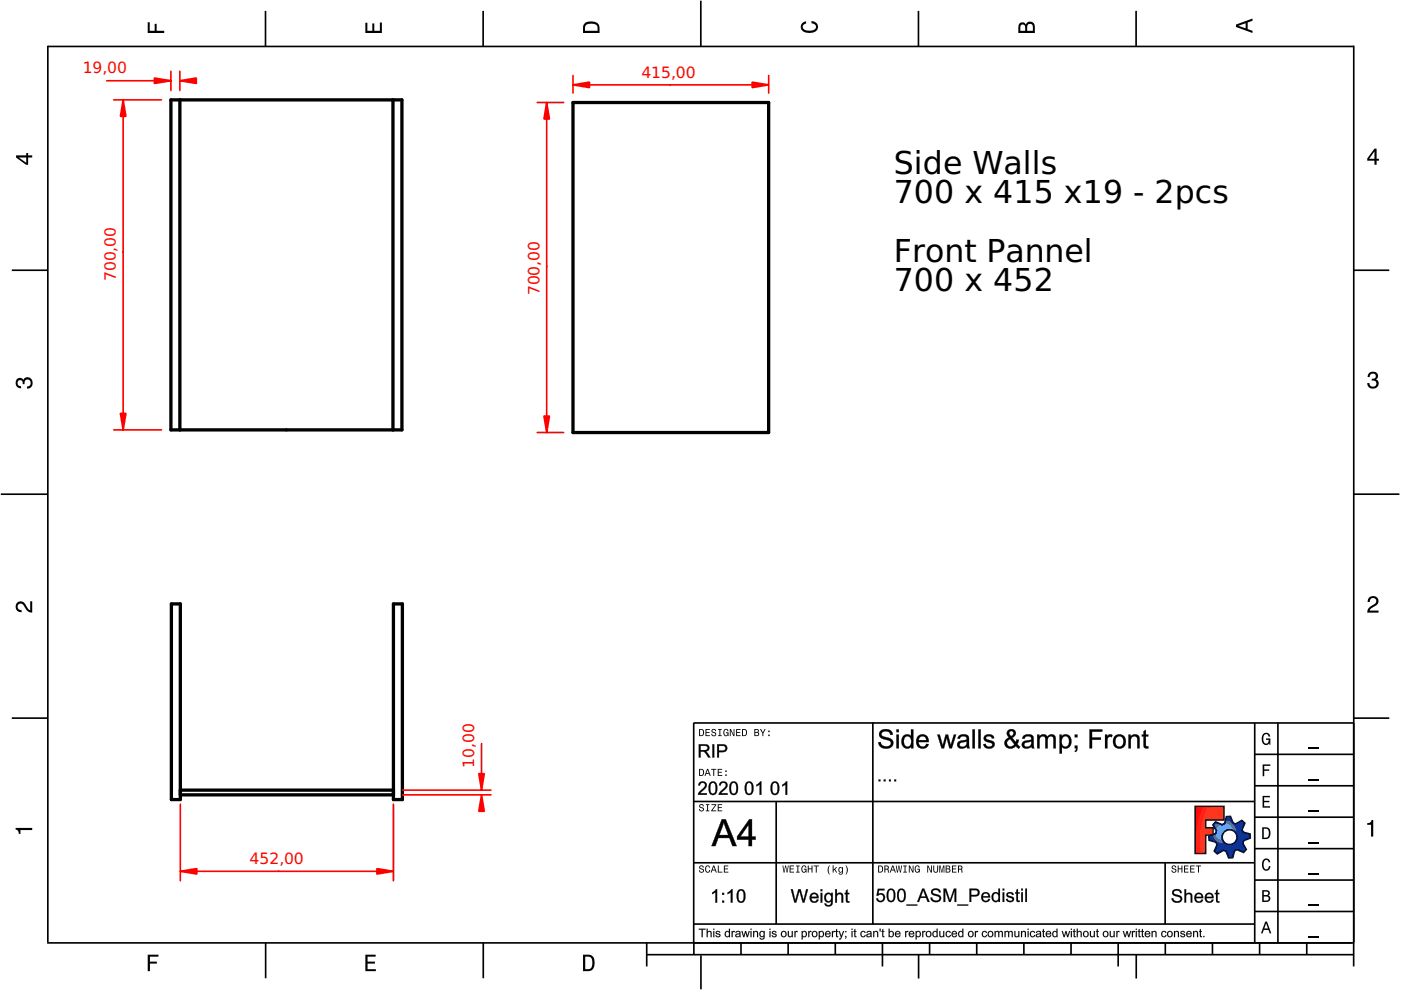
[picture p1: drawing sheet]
<svg xmlns="http://www.w3.org/2000/svg" width="297mm" height="210mm" viewBox="0 0 297 210" stroke-linecap="round" stroke-linejoin="round" font-family="sans-serif">
<defs><g id="words">
<g font-size="6.7">
<text x="189.5" y="36.8">Side Walls</text>
<text x="189.5" y="43.1">700 x 415 x19 - 2pcs</text>
<text x="189.5" y="55.5">Front Pannel</text>
<text x="189.5" y="61.8">700 x 452</text>
</g>
<g font-size="3.3" fill="#f00">
<text x="17.5" y="15.6">19,00</text>
<text x="136" y="16.4">415,00</text>
<text x="24.6" y="59.6" transform="rotate(-90 24.6 59.6)">700,00</text>
<text x="114.4" y="62.6" transform="rotate(-90 114.4 62.6)">700,00</text>
<text x="100.5" y="162.8" transform="rotate(-90 100.5 162.8)">10,00</text>
<text x="52.9" y="183.2">452,00</text>
</g>
</g></defs>
<g fill="none" stroke="#000" stroke-width=".35">
<path d="M10.1 9.7v190.1M10.1 9.9h277M56.3 2.3v7.5M102.4 2.3v7.5M148.6 .1v9.8M194.7 2.3v7.5M240.9 2.3v7.5M287 9.7v195.2M2.5 57.3h7.5M287.1 57.3h7.4M.2 104.8h10M287 104.8h9.7"/>
<path d="M2.5 152.3h7.5M147 153.3h140.1M147.1 153.3v49.1M185.1 153.2v42.8M266 159.9h21M266 153.3v46.7M270.9 153.3v46.7M287.1 152.3h7.4M147 169.9h119M164.6 169.9v26M266 179.9h21M266 173.3h21"/>
<path d="M266 166.6h21M10 199.9h277.1M56.3 199.9v7.5M102.5 199.9v7.5M137.1 199.9v5M147 195.9h119M147 182.9h119M157.1 199.9v2.5M167.1 199.9v2.5M177.1 199.9v2.5M187.1 199.9v5M197.1 199.9v2.5"/>
<path d="M207.1 199.9v2.5M217.1 199.9v2.5M227.1 199.9v2.5M237.1 199.9v5M247 182.9v13M247.1 199.9v2.5M257.1 199.9v2.5M266 193.3h21M266 186.6h21M267.1 199.9v2.5M277.1 199.9v2.5M137.1 202.4h150"/>
<path d="M148.6 202.6v7.2M194.8 202.4v5.1M240.9 202.4v5.1"/>
</g>
<g fill="#000">
<path d="M31.3 4.7h.4v1.8h1.1v-1.4h.4v1.4h1.6v.5h-3.5z" fill-rule="evenodd"/>
<path d="M77.5 4.8h.4v1.7h1v-1.5h.5v1.5h1.1v-1.7h.5v2.2h-3.5z" fill-rule="evenodd"/>
<path d="M124.1 4.9a2.19 2.19 0 0 0-.5 2.1h3.5v-1.2a1.42 1.42 0 0 0-1.7-1.3zM124.3 5.2a2.14 2.14 0 0 1 2.3 .3l.1 1h-2.7l.1-1z" fill-rule="evenodd"/>
<path d="M170.1 4.9l.8-.4v.5a.7 .7 0 0 0-.7 .5 .7 .7 0 0 0 .3 .8 1.69 1.69 0 0 0 2.5-.6 .9 .9 0 0 0-.9-.8v-.5a1.24 1.24 0 0 1 1.3 1.1 1.24 1.24 0 0 1-1 1.4 2.22 2.22 0 0 1-2.5-.7l-.1-.5z" fill-rule="evenodd"/>
<path d="M216.1 5l-.2 .8v1.2h3.5v-1.3a.98 .98 0 0 0-.7-1.1 .98 .98 0 0 0-1.2 .6 .84 .84 0 0 0-1.4-.2zM216.4 5.3a.54 .54 0 0 1 .7-.1 .54 .54 0 0 1 .3 .6v.7h-1.1zM217.9 5.2a.62 .62 0 0 1 .7-.1 .62 .62 0 0 1 .4 .6v.8h-1.2z" fill-rule="evenodd"/>
<path d="M262.1 5.2v.5l3.5 1.3v-.5l-1.1-.3v-1.4l1.1-.4v-.5zM262.6 5.5l1.5-.6v1.1z" fill-rule="evenodd"/>
<path d="M3.4 32.9v.5l2.1 1.5h.5v-1.5h.8v-.5h-.8v-.5h-.4v.5zM4 33.4h1.6v1.1z" fill-rule="evenodd"/>
<path d="M291.4 31.5l-1.5 2.1v.5h1.5v.8h.5v-.8h.5v-.4h-.5v-2.2zM291.4 32.1v1.6h-1.1z" fill-rule="evenodd"/>
<path d="M3.6 80.4a.86 .86 0 0 1 1.4 .1 1.06 1.06 0 0 1 1.2-.5 1.06 1.06 0 0 1 .7 1.2 1.1 1.1 0 0 1-1.2 1.2v-.4a.71 .71 0 0 0 .8-1 .71 .71 0 0 0-1.3-.1v.6h-.4a.61 .61 0 0 0-.3-.8 .61 .61 0 0 0-.8 .2 .61 .61 0 0 0 .2 .8l.6 .2v.4a1.15 1.15 0 0 1-1.2-.6 1.15 1.15 0 0 1 .3-1.3z" fill-rule="evenodd"/>
<path d="M290.3 79.1a1.08 1.08 0 0 1 1.3-.2 1.08 1.08 0 0 1 .5 1.3l-.4 .2a1.06 1.06 0 0 1 .6 1.3 1.06 1.06 0 0 1-1.2 .7 1.1 1.1 0 0 1-1.2-1.2h.4a.71 .71 0 0 0 1 .8 .71 .71 0 0 0 .1-1.3h-.6v-.4a.61 .61 0 0 0 .8-.3 .61 .61 0 0 0-.2-.8 .61 .61 0 0 0-.8 .2l-.2 .5h-.4z" fill-rule="evenodd"/>
<path d="M3.6 127.8a1.22 1.22 0 0 1 2 .7l.4 .6 .4 .3v-1.9h.4v2.4a1.8 1.8 0 0 1-1.7-1.4 .71 .71 0 0 0-.9-.5 .71 .71 0 0 0-.5 .8 .71 .71 0 0 0 .9 .6v.4a1.18 1.18 0 0 1-1.2-.6 1.18 1.18 0 0 1 .2-1.4z" fill-rule="evenodd"/>
<path d="M290.3 126.7a1.18 1.18 0 0 1 1.9 .3 1.18 1.18 0 0 1-1 1.7l-.5 .3-.3 .5h1.9v.4h-2.4a1.8 1.8 0 0 1 1.4-1.7 .71 .71 0 0 0 .5-.9 .71 .71 0 0 0-.9-.5 .71 .71 0 0 0-.5 .8h-.4z" fill-rule="evenodd"/>
<path d="M148.2 154.6v1.5h.5a.77 .77 0 0 0 .6-.8 .77 .77 0 0 0-.6-.7zM148.4 154.8a.58 .58 0 0 1 .7 .5 .58 .58 0 0 1-.7 .6zM149.6 154.6v1.5h.9v-.2h-.7v-.5h.6v-.2h-.6v-.4h.7v-.2zM151 154.7a.53 .53 0 0 0 0 .6 .53 .53 0 0 0 .6 .2 .32 .32 0 0 1-.3 .5 .32 .32 0 0 1-.3-.4h-.2a.5 .5 0 0 0 .7 .5 .5 .5 0 0 0 .1-.8l-.4-.1a.28 .28 0 0 1-.1-.4 .28 .28 0 0 1 .4-.1 .28 .28 0 0 1 .1 .3h.2a.51 .51 0 0 0-.3-.4 .51 .51 0 0 0-.5 .1zM152.3 154.6v.2h.2v1.1h-.2v.2h.7v-.2h-.3v-1.1h.3v-.2zM153.5 154.7a.81 .81 0 0 0 .5 1.4l.3-.2 .2 .2v-.8h-.6v.1h.4l-.2 .5a.6 .6 0 0 1-.5-.6 .6 .6 0 0 1 .4-.6l.2 .3h.2l-.1-.3a.53 .53 0 0 0-.8 0zM154.7 154.6v1.5h.2v-1.3l.6 1.3h.2v-1.5h-.2v1.2l-.5-1.2zM156.1 154.6v1.5h.9v-.2h-.7v-.5h.6v-.2h-.6v-.4h.7v-.2zM157.3 154.6v1.5h.5a.77 .77 0 0 0 .6-.8 .77 .77 0 0 0-.6-.7zM157.5 154.8a.58 .58 0 0 1 .7 .5 .58 .58 0 0 1-.7 .6zM159.9 154.6v1.5h.6a.42 .42 0 0 0 .5-.3 .42 .42 0 0 0-.3-.5l.2-.2-.1-.4zM160.1 154.8h.3a.23 .23 0 0 1 .3 .2 .23 .23 0 0 1-.3 .2h-.3zM160.1 155.4h.4a.26 .26 0 0 1 .3 .2 .26 .26 0 0 1-.3 .3h-.4zM161.1 154.6l.5 .9v.6h.2v-.6l.5-.9h-.2l-.4 .7-.3-.7zM162.9 155.8v.3h.3v-.3zM162.9 154.9v.3h.3v-.3z" fill-rule="evenodd"/>
<path d="M267.8 155.7a.85 .85 0 0 1 .9-.3 .85 .85 0 0 1 .6 .8h-.3l-.1-.3a.49 .49 0 0 0-.4-.3 .49 .49 0 0 0-.5 .3 1.2 1.2 0 0 0 .4 1.8 .66 .66 0 0 0 .6-.8h-.6v-.3h.9v1.3h-.1l-.1-.3-.3 .3a.85 .85 0 0 1-1.2-.7v-1.1z" fill-rule="evenodd"/>
<path d="M3.3 175.5h3.5v.5h-2.5v.8h-.3a.77 .77 0 0 0-.7-.9z" fill-rule="evenodd"/>
<path d="M148.4 170.6a.53 .53 0 0 0 0 .6 .53 .53 0 0 0 .6 .2 .32 .32 0 0 1-.3 .5 .32 .32 0 0 1-.3-.4h-.2a.5 .5 0 0 0 .7 .6 .5 .5 0 0 0 .1-.9l-.4-.1a.28 .28 0 0 1-.1-.4 .28 .28 0 0 1 .4-.1 .28 .28 0 0 1 .1 .4h.2a.51 .51 0 0 0-.3-.5 .51 .51 0 0 0-.5 .1zM149.7 170.5v.2h.2v1.1h-.2v.2h.7v-.2h-.3v-1.1h.3v-.2zM150.8 170.5v.2h.8l-.8 1.3h1.1v-.2h-.9l.9-1.3zM152.2 170.5v1.5h.9v-.2h-.7v-.5h.6v-.2h-.6v-.4h.7v-.2z" fill-rule="evenodd"/>
<path d="M148.2 163v1.5h.5a.77 .77 0 0 0 .6-.7 .77 .77 0 0 0-.6-.8zM148.4 163.2a.57 .57 0 0 1 .7 .6 .57 .57 0 0 1-.7 .5zM149.9 163l-.5 1.5h.2l.1-.4h.6l.2 .4h.2l-.6-1.5zM150 163.2l.3 .7h-.5zM150.8 163v.2h.4v1.3h.2v-1.3h.5v-.2zM152.2 163v1.5h.9v-.2h-.7v-.5h.6v-.2h-.6v-.4h.7v-.2zM153.8 164.2v.3h.3v-.3zM153.8 163.4v.3h.3v-.3z" fill-rule="evenodd"/>
<path d="M253.4 171h6.1v2.8h-3.9v1.7h1.6v1.5h-1.6v4h-2.2z" fill-rule="evenodd"/>
<path d="M257.7 174.3l-.5 .6 .7 1.3-.2 .6-1.4 .5v.9l1.5 .4 .3 .5-.7 1.4 .7 .5 1.3-.7 .6 .2 .5 1.4 .9-.1 .3-1.4 .6-.3 1.4 .6 .5-.6-.7-1.3 .2-.6 1.4-.5-.1-.9-1.4-.4-.3-.5 .6-1.4-.6-.6-1.3 .8-.6-.2-.5-1.4h-.9l-.4 1.5-.5 .2zM259.1 177.5a1.6 1.6 0 0 1 3.2 0 1.6 1.6 0 0 1-3.2 0z" fill-rule="evenodd"/>
<path d="M267.7 168.7h1.5v.3h-1.2v.8h1.1v.3h-1.1v.8h1.3v.3h-1.6z" fill-rule="evenodd"/>
<path d="M267.7 162.1h1.6v.3h-1.3v.7h1.1v.3h-1.1v1.2h-.3z" fill-rule="evenodd"/>
<path d="M267.6 175.4v2.5h.8a1.37 1.37 0 0 0 .7-2.2 1.56 1.56 0 0 0-1.5-.3zM267.9 175.7a.98 .98 0 0 1 1.2 .7 .98 .98 0 0 1-.7 1.2h-.5z" fill-rule="evenodd"/>
<path d="M289.9 174.5a.77 .77 0 0 0 .9-.6h.4v3.5h-.5v-2.5h-.8z" fill-rule="evenodd"/>
<path d="M148.4 183.6a.53 .53 0 0 0 0 .6 .53 .53 0 0 0 .6 .2 .32 .32 0 0 1-.3 .5 .32 .32 0 0 1-.3-.4h-.2a.5 .5 0 0 0 .7 .6 .5 .5 0 0 0 .1-.9l-.4-.1a.28 .28 0 0 1-.1-.4 .28 .28 0 0 1 .4-.1 .28 .28 0 0 1 .1 .4h.2a.51 .51 0 0 0-.3-.5 .51 .51 0 0 0-.5 .1zM149.6 183.7l-.1 .2a.67 .67 0 0 0 .1 .9 .67 .67 0 0 0 .8 .1l.2-.4h-.2l-.2 .3a.6 .6 0 0 1-.5-.5 .6 .6 0 0 1 .4-.6l.3 .3h.2l-.2-.4a.5 .5 0 0 0-.8 .1zM151.2 183.5l-.5 1.5h.2l.1-.4h.6l.2 .4h.2l-.6-1.5zM151.3 183.7l.3 .7h-.5zM152.2 183.5v1.5h1v-.2h-.8v-1.3zM153.5 183.5v1.5h.9v-.2h-.7v-.5h.6v-.2h-.6v-.4h.7v-.2z" fill-rule="evenodd"/>
<path d="M165.9 183.5l.3 1.5h.1l.3-1.3 .2 1.3h.2l.2-1.5h-.1l-.2 1.3-.2-1.3h-.2l-.2 1.3-.2-1.3zM167.4 183.5v1.5h1v-.2h-.8v-.5h.7v-.2h-.7v-.4h.7v-.2zM168.8 183.5v.2h.3v1.1h-.3v.2h.7v-.2h-.2v-1.1h.2v-.2zM170.1 183.7a.82 .82 0 0 0 .5 1.3l.3-.2 .1 .2v-.8h-.5v.2h.3l-.2 .4a.6 .6 0 0 1-.5-.5 .6 .6 0 0 1 .5-.6l.2 .3h.2l-.2-.4a.53 .53 0 0 0-.7 .1zM171.3 183.5v1.5h.2v-.7h.6v.7h.2v-1.5h-.2v.6h-.6v-.6zM172.5 183.5v.2h.5v1.3h.2v-1.3h.4v-.2zM175.8 183.5a1.35 1.35 0 0 0 .2 1.9 1.84 1.84 0 0 1 0-1.9zM176.5 183.5v1.5h.2v-.4l.2-.2 .4 .6h.2l-.4-.7 .4-.5h-.2l-.6 .6v-.9zM177.9 184a.59 .59 0 0 0-.2 .7 .59 .59 0 0 0 .7 .3l.1-.2a.31 .31 0 0 1-.1 .5 .31 .31 0 0 1-.4-.2h-.2a.47 .47 0 0 0 .5 .4 .47 .47 0 0 0 .4-.5v-1.2h-.2v.2l-.3-.2zM178 184.1l.1-.1a.42 .42 0 0 1 .4 .4 .42 .42 0 0 1-.4 .5l-.1-.3zM179.3 183.5a1.85 1.85 0 0 1 0 1.9 1.22 1.22 0 0 0 0-1.9z" fill-rule="evenodd"/>
<path d="M186.2 183.5v1.5h.5a.77 .77 0 0 0 .6-.7 .77 .77 0 0 0-.6-.8zM186.4 183.7a.58 .58 0 0 1 .6 .6 .58 .58 0 0 1-.6 .5zM187.5 183.5v1.5h.2v-.6a.45 .45 0 0 1 .5 .1 .45 .45 0 0 1 .1 .5h.2l-.2-.7a.42 .42 0 0 0 .1-.5 .42 .42 0 0 0-.4-.3zM187.7 183.7h.2a.26 .26 0 0 1 .4 .3 .26 .26 0 0 1-.4 .2h-.2zM189.2 183.5l-.6 1.5h.2l.2-.4h.6l.1 .4h.2l-.5-1.5zM189.3 183.7l.2 .7h-.4zM189.9 183.5l.3 1.5h.2l.2-1.3 .2 1.3h.2l.3-1.5h-.2l-.2 1.3-.2-1.3h-.2l-.2 1.3-.2-1.3zM191.5 183.5v.2h.3v1.1h-.3v.2h.8v-.2h-.3v-1.1h.3v-.2zM192.7 183.5v1.5h.2v-1.2l.5 1.2h.3v-1.5h-.2v1.2l-.6-1.2zM194.1 183.7a.81 .81 0 0 0 .5 1.3l.3-.2 .1 .2v-.8h-.5v.2h.3l-.2 .4a.6 .6 0 0 1-.5-.5 .6 .6 0 0 1 .5-.6l.2 .3h.2l-.2-.4a.53 .53 0 0 0-.7 .1zM196.6 183.5v1.5h.2v-1.2l.6 1.2h.2v-1.5h-.2v1.2l-.6-1.2zM197.9 183.5v.9a.52 .52 0 0 0 .5 .6 .52 .52 0 0 0 .5-.6v-.9h-.2v.9a.33 .33 0 0 1-.3 .5 .33 .33 0 0 1-.3-.5v-.9zM199.2 183.5v1.5h.1v-1.4l.3 1.4h.2l.3-1.4v1.4h.1v-1.5h-.2l-.3 1.3-.3-1.3zM200.5 183.5v1.5h.6a.42 .42 0 0 0 .4-.3 .42 .42 0 0 0-.2-.5l.2-.2-.1-.4zM200.7 183.7h.3a.23 .23 0 0 1 .3 .2 .23 .23 0 0 1-.3 .2h-.3zM200.7 184.3h.3a.26 .26 0 0 1 .3 .3 .26 .26 0 0 1-.3 .2h-.3zM201.8 183.5v1.5h1v-.2h-.8v-.5h.7v-.2h-.7v-.4h.8v-.2zM203.1 183.5v1.5h.2v-.6a.45 .45 0 0 1 .5 .1 .45 .45 0 0 1 .1 .5h.2l-.2-.7a.42 .42 0 0 0 .1-.5 .42 .42 0 0 0-.4-.3zM203.3 183.7h.3a.26 .26 0 0 1 .3 .3 .26 .26 0 0 1-.4 .2h-.2z" fill-rule="evenodd"/>
<path d="M248.5 183.6a.53 .53 0 0 0 0 .6 .53 .53 0 0 0 .6 .2 .32 .32 0 0 1-.2 .5 .32 .32 0 0 1-.3-.4h-.2a.5 .5 0 0 0 .6 .6 .5 .5 0 0 0 .2-.9l-.4-.1a.28 .28 0 0 1-.1-.4 .28 .28 0 0 1 .3-.1 .28 .28 0 0 1 .2 .4h.2a.51 .51 0 0 0-.3-.5 .51 .51 0 0 0-.6 .1zM249.7 183.5v1.5h.2v-.7h.6v.7h.2v-1.5h-.2v.6h-.6v-.6zM251 183.5v1.5h1v-.2h-.8v-.5h.7v-.2h-.7v-.4h.8v-.2zM252.3 183.5v1.5h1v-.2h-.8v-.5h.7v-.2h-.7v-.4h.8v-.2zM253.5 183.5v.2h.5v1.3h.2v-1.3h.5v-.2z" fill-rule="evenodd"/>
<path d="M268.3 195.4l-1 2.5h.4l.2-.7h1l.3 .7h.3l-.9-2.5zM268.4 195.8l.4 1.1h-.7z" fill-rule="evenodd"/>
<path d="M267.6 188.7v2.5h1a.7 .7 0 0 0 .7-.5 .7 .7 0 0 0-.4-.8 .61 .61 0 0 0 .3-.8 .61 .61 0 0 0-.7-.4zM267.9 189h.6a.38 .38 0 0 1 .4 .4 .38 .38 0 0 1-.5 .4h-.5zM267.9 190.1h.6a.44 .44 0 0 1 .5 .4 .44 .44 0 0 1-.5 .4h-.6z" fill-rule="evenodd"/>
<path d="M267.8 182.3a.85 .85 0 0 1 .9-.3 .85 .85 0 0 1 .6 .8h-.3l-.1-.2a.47 .47 0 0 0-.4-.3 .47 .47 0 0 0-.4 .3 1.21 1.21 0 0 0 .4 1.7 .64 .64 0 0 0 .5-.7h.4a.89 .89 0 0 1-.8 1 .89 .89 0 0 1-1-.7v-1.1z" fill-rule="evenodd"/>
<path d="M31.3 202.4h2.3v.4h-1.8v1.1h1.5v.4h-1.5v1.6h-.5z" fill-rule="evenodd"/>
<path d="M77.5 202.4h2.1v.4h-1.7v1.1h1.6v.4h-1.6v1.2h1.8v.4h-2.2z" fill-rule="evenodd"/>
<path d="M123.6 202.4v3.5h1.2a1.42 1.42 0 0 0 1.3-1.7 1.38 1.38 0 0 0-1.3-1.8zM124.1 202.8l1 .1a1.89 1.89 0 0 1 0 2.5l-1 .1z" fill-rule="evenodd"/>
</g>
<path d="M277.3 158.6h2.2M277.3 178.6h2.2M277.3 172h2.2M277.3 165.3h2.2M277.3 198.6h2.2M277.3 192h2.2M277.3 185.3h2.2" fill="none" stroke="#000" stroke-width=".25"/>
<g fill="#000">
<path d="M186.7 154.9a1.59 1.59 0 0 1 2.6 .9l-.5 .1a.99 .99 0 0 0-.9-.8 .99 .99 0 0 0-1 .6l.3 .4a2.99 2.99 0 0 1 2.2 1 1.35 1.35 0 0 1-1.8 1.6 1.33 1.33 0 0 1-1.4-1.4h.5a1.14 1.14 0 0 0 1 .9 1.14 1.14 0 0 0 1.2-.6 1.49 1.49 0 0 0-1.5-.8l-.5-.2a.96 .96 0 0 1-.2-1.7zM186.7 155a1.01 1.01 0 0 0-.2 1.1 1.01 1.01 0 0 0 .9 .6l1 .3a.65 .65 0 0 1 .5 .8 .65 .65 0 0 1-.8 .5 1.07 1.07 0 0 1-1.4-1l-.5 .1a1.66 1.66 0 0 0 1.5 1.3 1.66 1.66 0 0 0 1.7-1l-.1-.6-.4-.4-1.9-.7a.66 .66 0 0 1 0-.8 .66 .66 0 0 1 .8-.2l.7 .2 .3 .6h.5a1.54 1.54 0 0 0-2.6-.8zM190 154.6h.6v.7h-.6zM190.1 154.7v.5h.5v-.5zM190 155.7h.6v3h-.6zM190.1 155.8v2.9h.5v-2.9zM191.5 156a1.05 1.05 0 0 1 1.7 .1l-.1-1.5h.6v4.1h-.5v-.4a1.02 1.02 0 0 1-1.7 .1 1.91 1.91 0 0 1 0-2.4zM191.5 156a1.52 1.52 0 0 0-.3 1.7 1.52 1.52 0 0 0 1.5 .9l.5-.4v.5h.4v-4h-.4v1.5a1.04 1.04 0 0 0-1.7-.2zM191.9 156.4a1.23 1.23 0 0 0 .5 1.9 1.15 1.15 0 0 0 .8-1.1 1.15 1.15 0 0 0-.8-1.1zM191.8 156.4a.84 .84 0 0 1 1.1-.2 .84 .84 0 0 1 .3 1.1 .85 .85 0 0 1-.8 1 .85 .85 0 0 1-.8-1.1zM194.6 156.1a1.37 1.37 0 0 1 1.7-.3 1.37 1.37 0 0 1 .6 1.6l-2.1-.1a.83 .83 0 0 0 .6 1 .83 .83 0 0 0 1-.6l.5 .1a1.45 1.45 0 0 1-1.9 .8 1.45 1.45 0 0 1-.7-2zM194.6 156.1a1.48 1.48 0 0 0-.1 2 1.48 1.48 0 0 0 1.9 .4l.5-.7-.5-.1a.85 .85 0 0 1-1 .6 .85 .85 0 0 1-.6-1h2.1a1.86 1.86 0 0 0-.6-1.4l-1-.2zM195.1 156.3l-.3 .6h1.6a.77 .77 0 0 0-.5-.7 .77 .77 0 0 0-.8 .1zM195 156.3l.4-.2h.4l.4 .3 .2 .6h-1.7zM198.7 155.7h.6l.6 2.4 .6-2.4h.5l.6 2.3 .6-2.3h.6l-1 3h-.5l-.6-2.3-.5 2.3h-.6zM198.7 155.8l.9 2.9h.5l.6-2.3 .6 2.3h.5l.9-2.9h-.5l-.6 2.3-.6-2.3h-.5l-.6 2.3-.7-2.3zM203.3 156a1.32 1.32 0 0 1 2.2 .4v1.7l.1 .6h-.5l-.1-.4a1.27 1.27 0 0 1-2.1-.2 1.21 1.21 0 0 1 1.5-1.2l.5-.1a.74 .74 0 0 0-.6-.7 .74 .74 0 0 0-.8 .6l-.5-.1zM203.4 156l-.4 .6 .5 .1a.77 .77 0 0 1 .5-.6 .77 .77 0 0 1 .8 .2l.2 .5-1.4 .3a.86 .86 0 0 0-.6 1.2 .86 .86 0 0 0 1.3 .4l.7-.5 .1 .5h.5l-.2-.6v-1.8a1.36 1.36 0 0 0-2-.3zM203.6 157.6a.51 .51 0 0 0 .1 .7 .51 .51 0 0 0 .7 0l.5-.4v-.7zM203.6 157.5l1.4-.3a.9 .9 0 0 1-.4 1 .9 .9 0 0 1-1.1-.1zM206.2 154.6h.5v4.1h-.5zM206.2 154.7v4h.5v-4zM207.4 154.6h.6v4.1h-.6zM207.4 154.7v4h.5v-4zM208.7 156l.2-.1a1.21 1.21 0 0 1 1.9 .6l-.5 .1a.64 .64 0 0 0-.6-.5 .64 .64 0 0 0-.6 .5l.6 .3a.94 .94 0 0 1 1 .3 .94 .94 0 0 1 .1 1.1 1.35 1.35 0 0 1-2.3-.5l.5-.1a.67 .67 0 0 0 .6 .6 .67 .67 0 0 0 .7-.6l-.3-.2a1.34 1.34 0 0 1-1.5-1zM208.8 156a.78 .78 0 0 0-.1 .9 .78 .78 0 0 0 .7 .4l.3 .1a.49 .49 0 0 1 .7 .5 .49 .49 0 0 1-.7 .4l-.5-.1-.2-.5-.5 .1a1.23 1.23 0 0 0 1.2 .9 1.23 1.23 0 0 0 1.2-.9 1.39 1.39 0 0 0-1.5-1l-.3-.1a.62 .62 0 0 1 .4-.7 .62 .62 0 0 1 .8 .4v.2l.5-.1a1.22 1.22 0 0 0-2-.5zM213.7 154.8a.96 .96 0 0 1 1.6 .2 .96 .96 0 0 1-.7 1.4l.7 .9 .2-.6 .6 .2-.4 .8 .7 .7-.4 .4-.6-.6a1.26 1.26 0 0 1-2.1 .2 1.26 1.26 0 0 1 .6-2 1.02 1.02 0 0 1-.2-1.6zM213.8 154.9a.98 .98 0 0 0 .2 1.5 1.23 1.23 0 0 0-.8 1.9 1.45 1.45 0 0 0 2.2-.2l.6 .6 .3-.3-.6-.7 .3-.8-.5-.1-.2 .6-.7-1a.92 .92 0 0 0 .7-1.3 .92 .92 0 0 0-1.5-.2zM214.1 155.1l-.1 .4 .4 .6a.5 .5 0 0 0 .4-.6 .5 .5 0 0 0-.7-.4zM214.1 155.1a.55 .55 0 0 1 .8 .3 .55 .55 0 0 1-.6 .7l-.4-.6zM213.8 157a.77 .77 0 0 0 .1 1.2 .77 .77 0 0 0 1.1-.4l-.8-1.1zM213.7 157l.5-.4 .9 1.2a.81 .81 0 0 1-1.2 .4 .81 .81 0 0 1-.2-1.2zM217 156a1.32 1.32 0 0 1 2.2 .4v1.7l.2 .6h-.6l-.1-.4a1.27 1.27 0 0 1-2.1-.2 1.21 1.21 0 0 1 1.5-1.2l.6-.1a.74 .74 0 0 0-.7-.7 .74 .74 0 0 0-.8 .6l-.5-.1zM217.1 156l-.4 .6 .5 .1a.77 .77 0 0 1 .5-.6 .77 .77 0 0 1 .8 .2l.2 .5-1.3 .3a.86 .86 0 0 0-.7 1.2 .86 .86 0 0 0 1.3 .4l.7-.5 .1 .5h.5l-.2-.6v-1.8a1.36 1.36 0 0 0-2-.3zM217.3 157.6a.51 .51 0 0 0 .1 .7 .51 .51 0 0 0 .7 0l.5-.4 .1-.7zM217.3 157.5l1.4-.3a.9 .9 0 0 1-.4 1 .9 .9 0 0 1-1.1-.1zM219.9 155.7h.5l-.1 .5a.98 .98 0 0 1 1.8 0h-.1a.96 .96 0 0 1 1.1-.5 .96 .96 0 0 1 .8 1v2h-.6v-1.9a.61 .61 0 0 0-.7-.7 .61 .61 0 0 0-.4 .9v1.7h-.6v-1.9a.6 .6 0 0 0-.7-.7 .6 .6 0 0 0-.5 .8v1.8h-.5zM219.9 155.8v2.9h.5v-1.5a.73 .73 0 0 1 .3-1 .73 .73 0 0 1 .9 .2v2.3h.5v-1.7a.66 .66 0 0 1 .5-.9 .66 .66 0 0 1 .8 .7l-.1 1.9h.5v-2a.92 .92 0 0 0-.7-1 .92 .92 0 0 0-1.1 .6 .95 .95 0 0 0-.8-.6 .95 .95 0 0 0-.9 .6v-.5zM224.6 155.7h.5v.4a1.12 1.12 0 0 1 1.2-.4 1.12 1.12 0 0 1 .8 1 1.41 1.41 0 0 1-.1 1.5 1.41 1.41 0 0 1-1.6 .4l-.3-.2 .1 1.4h-.6zM224.6 155.8v4h.5v-1.5a1.18 1.18 0 0 0 1.5 .2 1.18 1.18 0 0 0 .5-1.3 1.16 1.16 0 0 0-.6-1.4 1.16 1.16 0 0 0-1.4 .4v-.4zM225.4 156.4a1.2 1.2 0 0 0 .5 1.9 1.17 1.17 0 0 0 .7-1.1 1.17 1.17 0 0 0-.7-1.1zM225.3 156.4a.81 .81 0 0 1 1.1-.2 .81 .81 0 0 1 .3 1 .86 .86 0 0 1-.8 1.1 .86 .86 0 0 1-.8-1.1zM227.9 155.7h.6v.6h-.6zM227.9 155.8v.5h.5v-.5zM227.9 158.1h.6v.6a.7 .7 0 0 1-.5 .8l-.2-.3 .4-.5h-.3zM227.9 158.1v.6l.3-.1-.1 .5-.3 .1 .2 .2 .4-.4v-.9zM231 154.6h2.7v.6l-2.2-.1v1.3l1.9-.1v.6l-1.9-.1 .1 1.9h-.6zM231 154.7v4h.5v-1.9h1.9v-.4h-1.9v-1.3h2.2v-.4zM234.3 155.7h.5l-.1 .5a.68 .68 0 0 1 1.2-.3l-.2 .5a.54 .54 0 0 0-.8 .2l-.1 2.1h-.5zM234.3 155.8v2.9h.5v-1.6a.65 .65 0 0 1 .1-.7 .65 .65 0 0 1 .8-.1l.2-.4a.74 .74 0 0 0-1.2 .3v-.4zM236.4 156a1.5 1.5 0 0 1 2.3 1 1.5 1.5 0 0 1-1.9 1.7 1.71 1.71 0 0 1-.4-2.7zM236.4 156a1.52 1.52 0 0 0-.3 1.9 1.52 1.52 0 0 0 1.7 .7 1.48 1.48 0 0 0 .8-2.1 1.48 1.48 0 0 0-2.2-.5zM236.7 156.4a1.08 1.08 0 0 0-.2 1.2 1.08 1.08 0 0 0 1.1 .7 1.1 1.1 0 0 0 .6-1.3 1.1 1.1 0 0 0-1.1-.8zM236.7 156.4a.96 .96 0 0 1 1.3-.1 .96 .96 0 0 1 .2 1.2 .89 .89 0 0 1-1.1 .8 .89 .89 0 0 1-.6-1.1zM239.2 155.7h.5v.5a1.05 1.05 0 0 1 1.3-.5 1.05 1.05 0 0 1 .6 1.2v1.8h-.5v-1.8a.69 .69 0 0 0-.8-.8 .69 .69 0 0 0-.5 1v1.6h-.6zM239.3 155.8v2.9h.5l-.1-1.6a.74 .74 0 0 1 .6-1 .74 .74 0 0 1 .9 .8l-.1 1.8h.5v-2.3a1.05 1.05 0 0 0-.9-.7 1.05 1.05 0 0 0-1 .6v-.5zM242.4 155l.6-.3-.1 1.1 .6-.1v.5l-.6-.1 .1 1.7a.31 .31 0 0 0 .1 .4 .31 .31 0 0 0 .4 0v.5a.77 .77 0 0 1-.8-.1 .77 .77 0 0 1-.3-.8l.1-1.7-.4 .1v-.5l.4 .1zM242.5 155v.8h-.4v.3h.4v1.7a.69 .69 0 0 0 .2 .8 .69 .69 0 0 0 .8 0l-.1-.4a.36 .36 0 0 1-.4 0 .36 .36 0 0 1-.1-.4v-1.7h.5v-.3h-.5v-1.1z"/>
<path d="M186.7 155a1.57 1.57 0 0 1 2.6 .8h-.5a1 1 0 0 0-.9-.7 1 1 0 0 0-1 .6l.3 .4a2.99 2.99 0 0 1 2.1 1 1.32 1.32 0 0 1-1.7 1.6 1.36 1.36 0 0 1-1.4-1.3l.5-.1a1.15 1.15 0 0 0 1 .9 1.15 1.15 0 0 0 1.2-.6 1.5 1.5 0 0 0-1.5-.9 1.03 1.03 0 0 1-.9-.6 1.03 1.03 0 0 1 .2-1.1zM190.1 154.7h.5v.5h-.5zM190.1 155.8h.5v2.9h-.5zM191.5 156a1.07 1.07 0 0 1 1.7 .1v-1.4h.4v4h-.4v-.4a1.25 1.25 0 0 1-1.6 .2 1.25 1.25 0 0 1-.5-1.6zM191.9 156.4a1.25 1.25 0 0 0 .5 1.9 1.18 1.18 0 0 0 .8-1.1 1.18 1.18 0 0 0-.8-1.1zM194.6 156.1a1.35 1.35 0 0 1 1.6-.3 1.35 1.35 0 0 1 .7 1.5h-2.1a.84 .84 0 0 0 .6 1 .84 .84 0 0 0 1-.6l.5 .1a1.42 1.42 0 0 1-1.9 .8 1.42 1.42 0 0 1-.7-2zM195 156.3l-.2 .6h1.6a.8 .8 0 0 0-.5-.7 .8 .8 0 0 0-.9 .1zM198.7 155.8h.5l.7 2.3 .6-2.3h.5l.6 2.2 .6-2.2h.5l-.9 2.9h-.5l-.6-2.3-.6 2.3h-.5zM203.3 156a1.4 1.4 0 0 1 2.1 .3l.2 2.4h-.5l-.1-.4a1.19 1.19 0 0 1-2.1-.4 1.19 1.19 0 0 1 1.5-1h.3a.41 .41 0 0 0 .2-.5 .41 .41 0 0 0-.4-.3l-.8 .1-.2 .5-.5-.1zM203.6 157.6a.54 .54 0 0 0 .1 .7 .54 .54 0 0 0 .7 0 .89 .89 0 0 0 .5-1.1zM206.2 154.7h.5v4h-.5zM207.4 154.7h.5v4h-.5zM208.8 156a1.22 1.22 0 0 1 2 .5l-.5 .1a.65 .65 0 0 0-.6-.5 .65 .65 0 0 0-.6 .5l.3 .2a1.32 1.32 0 0 1 1.5 1.2 1.27 1.27 0 0 1-1.3 .7 1.27 1.27 0 0 1-1.1-.9l.5-.1a.7 .7 0 0 0 .7 .6 .7 .7 0 0 0 .7-.6l-.3-.2a1.66 1.66 0 0 1-1.5-1zM213.7 154.9a.94 .94 0 0 1 1.6 .1 .94 .94 0 0 1-.7 1.4l.7 .9 .2-.5 .5 .1-.3 .8 .6 .7-.3 .3-.6-.5a1.26 1.26 0 0 1-2.1 .1 1.26 1.26 0 0 1 .6-1.9 1 1 0 0 1-.2-1.5zM214.1 155.1l-.1 .4 .4 .6a.53 .53 0 0 0 .5-.7 .53 .53 0 0 0-.8-.3zM213.7 157a.79 .79 0 0 0 .2 1.2 .79 .79 0 0 0 1.2-.4l-.9-1.1zM217.1 156a1.4 1.4 0 0 1 2 .3l.2 2.4h-.5l-.1-.4a1.19 1.19 0 0 1-2.1-.4 1.19 1.19 0 0 1 1.5-1h.3a.41 .41 0 0 0 .2-.5 .41 .41 0 0 0-.4-.3l-.8 .1-.2 .5-.5-.1zM217.3 157.6a.54 .54 0 0 0 .1 .7 .54 .54 0 0 0 .7 0 .89 .89 0 0 0 .6-1.1zM219.9 155.8h.4v.4a.98 .98 0 0 1 1.7 0 .94 .94 0 0 1 1.1-.5 .94 .94 0 0 1 .7 1v2h-.5v-1.9a.64 .64 0 0 0-.7-.7 .64 .64 0 0 0-.5 .9v1.7h-.5v-1.9a.62 .62 0 0 0-.7-.7 .62 .62 0 0 0-.5 .8v1.8h-.5zM224.6 155.8h.5v.3a1.19 1.19 0 0 1 1.5-.3 1.19 1.19 0 0 1 .6 1.4 1.22 1.22 0 0 1-.6 1.3 1.22 1.22 0 0 1-1.5-.1v1.4h-.5zM225.3 156.4a1.23 1.23 0 0 0 .6 1.9 1.19 1.19 0 0 0 .8-1.1 1.19 1.19 0 0 0-.8-1.1zM227.9 155.8h.5v.5h-.5zM227.9 158.1h.5v.9l-.4 .4-.2-.2 .3-.2 .1-.3h-.3zM231 154.7h2.7v.4h-2.2v1.3h1.9v.4h-1.9v1.9h-.5zM234.3 155.8h.4v.4a.7 .7 0 0 1 1.2-.3l-.2 .4a.64 .64 0 0 0-.8 .1 .64 .64 0 0 0-.1 .7v1.6h-.5zM236.4 156a1.47 1.47 0 0 1 2.3 1 1.47 1.47 0 0 1-1.9 1.6 1.68 1.68 0 0 1-.4-2.6zM236.7 156.4a1.11 1.11 0 0 0-.2 1.2 1.11 1.11 0 0 0 1.1 .7 1.13 1.13 0 0 0 .6-1.3 1.13 1.13 0 0 0-1.1-.9zM239.3 155.8h.4v.4a1.03 1.03 0 0 1 1.3-.5 1.03 1.03 0 0 1 .6 1.2v1.8h-.5v-1.8a.72 .72 0 0 0-.8-.8 .72 .72 0 0 0-.5 1v1.6h-.5zM242.5 155l.4-.3v1.1h.5v.3h-.5v1.7a.33 .33 0 0 0 .2 .4 .33 .33 0 0 0 .3 0l.1 .5a.72 .72 0 0 1-.8-.1 .72 .72 0 0 1-.2-.8v-1.7h-.4v-.3h.4z"/>
<path d="M148.1 157.8h1.3a.79 .79 0 0 1 1 .6 .79 .79 0 0 1-.8 .9l.5 .4 .6 .9h-.6l-.9-1.2h-.7l.1 1.2h-.5zM148.2 157.8v2.8h.3v-1.3l.9 .1 .8 1.2h.4l-.8-1.1-.3-.2a.76 .76 0 0 0 .9-.8 .76 .76 0 0 0-1-.7zM148.5 158.1v.9h.8a.46 .46 0 0 0 .7-.4 .46 .46 0 0 0-.6-.4zM148.5 158.1h.9a.52 .52 0 0 1 .6 .5 .52 .52 0 0 1-.7 .5h-.8zM151 157.8h.4v2.8h-.4zM151.1 157.8v2.8h.3v-2.8zM152 157.8h1.5a.82 .82 0 0 1 .7 .9 .82 .82 0 0 1-.7 .8h-1.1l.1 1.1h-.5zM152.1 157.8v2.8h.3v-1.2a1.57 1.57 0 0 0 1.7-.4 .82 .82 0 0 0-.1-.9 .82 .82 0 0 0-.9-.3zM152.4 158.1v1h.7a.5 .5 0 0 0 .6-.3 .5 .5 0 0 0-.2-.6zM152.4 158.1h.7a.55 .55 0 0 1 .7 .5 .55 .55 0 0 1-.7 .6h-.7z"/>
<path d="M148.2 157.8h1.2a.77 .77 0 0 1 1 .7 .77 .77 0 0 1-.8 .8l1 1.3h-.4l-.8-1.1-.4-.1h-.5v1.2h-.3zM148.5 158.1v.9h.8a.49 .49 0 0 0 .7-.4 .49 .49 0 0 0-.6-.5zM151.1 157.8h.3v2.8h-.3zM152.1 157.8h1a.85 .85 0 0 1 1.1 .8 .85 .85 0 0 1-1.1 .9h-.7v1.1h-.3zM152.4 158.1v1h.7a.52 .52 0 0 0 .7-.5 .52 .52 0 0 0-.7-.5z"/>
<path d="M148.3 165.9a.93 .93 0 0 1 1.5 .2 .93 .93 0 0 1-.6 1.3l-.7 .8h1.4v.3h-1.9a3.2 3.2 0 0 1 1.3-1.6 .54 .54 0 0 0-.2-.9 .54 .54 0 0 0-.7 .5h-.3zM150.6 165.8a.95 .95 0 0 1 1.1 .1 .95 .95 0 0 1 .4 1 1.19 1.19 0 0 1-1.2 1.6 1.93 1.93 0 0 1-.4-2.5zM150.9 166.1a1.92 1.92 0 0 0 .1 2.2h.3a1.75 1.75 0 0 0 0-2.3zM152.7 165.9a.93 .93 0 0 1 1.5 .2 .93 .93 0 0 1-.6 1.3l-.7 .8h1.4v.3h-1.9a3.2 3.2 0 0 1 1.3-1.6 .54 .54 0 0 0-.2-.9 .54 .54 0 0 0-.7 .5h-.3zM155 165.8a.95 .95 0 0 1 1.1 .1 .95 .95 0 0 1 .4 1 1.19 1.19 0 0 1-1.2 1.6 1.93 1.93 0 0 1-.4-2.5zM155.3 166.1a1.92 1.92 0 0 0 .1 2.2h.3a1.75 1.75 0 0 0 0-2.3zM158.3 165.8a.95 .95 0 0 1 1.1 .1 .95 .95 0 0 1 .3 1 1.19 1.19 0 0 1-1.1 1.6 1.93 1.93 0 0 1-.4-2.5zM158.5 166.1a1.92 1.92 0 0 0 .2 2.2h.3a1.75 1.75 0 0 0 0-2.3zM160.4 166.4l.8-.7h.2v2.8h-.3v-2.2l-.7 .4zM163.8 165.8a.95 .95 0 0 1 1 .1 .95 .95 0 0 1 .4 1 1.19 1.19 0 0 1-1.2 1.6 1.93 1.93 0 0 1-.3-2.5zM164 166.1a1.92 1.92 0 0 0 .1 2.2h.3a1.75 1.75 0 0 0 0-2.3zM165.8 166.4l.9-.7h.2v2.8h-.4v-2.2l-.7 .4z"/>
<path d="M148.3 165.9a.95 .95 0 0 1 1.5 .2 .95 .95 0 0 1-.5 1.4l-.8 .7h1.4v.3h-1.9l.1-.5 .6-.5a.95 .95 0 0 0 .6-1.4 .53 .53 0 0 0-.6-.1 .53 .53 0 0 0-.3 .6l-.4-.1zM148.3 165.9l-.2 .6h.3a.58 .58 0 0 1 .9-.5 .58 .58 0 0 1-.1 1.1l-.9 .8-.3 .6h1.9v-.3h-1.5l.6-.6a1.07 1.07 0 0 0 .4-1.8l-.7-.1zM150.6 165.8a1.04 1.04 0 0 1 1.2 .1 1.04 1.04 0 0 1 .3 1.2 1.06 1.06 0 0 1-.3 1.2 1.06 1.06 0 0 1-1.1 .2 2.18 2.18 0 0 1-.1-2.7zM150.7 165.9a2.3 2.3 0 0 0-.2 2.4 .91 .91 0 0 0 1.1 .1 .91 .91 0 0 0 .4-1 1.2 1.2 0 0 0-1-1.7zM150.8 166.2a2.16 2.16 0 0 0 .2 2h.3a1.74 1.74 0 0 0 0-2.2zM150.9 166h.4a1.76 1.76 0 0 1 0 2.3h-.3a1.9 1.9 0 0 1-.1-2.3zM152.7 165.9a.95 .95 0 0 1 1.5 .2 .95 .95 0 0 1-.5 1.4l-.8 .7h1.4v.3h-1.9l.1-.5 .6-.5a.95 .95 0 0 0 .6-1.4 .53 .53 0 0 0-.6-.1 .53 .53 0 0 0-.3 .6l-.4-.1zM152.7 165.9l-.2 .6h.3a.58 .58 0 0 1 .9-.5 .58 .58 0 0 1-.1 1.1l-.9 .8-.3 .6h1.9v-.3h-1.5l.6-.6a1.07 1.07 0 0 0 .4-1.8l-.7-.1zM155 165.8a1.04 1.04 0 0 1 1.2 .1 1.04 1.04 0 0 1 .3 1.2 1.06 1.06 0 0 1-.3 1.2 1.06 1.06 0 0 1-1.1 .2 2.18 2.18 0 0 1-.1-2.7zM155.1 165.9a2.3 2.3 0 0 0-.2 2.4 .91 .91 0 0 0 1.1 .1 .91 .91 0 0 0 .4-1 1.2 1.2 0 0 0-1-1.7zM155.2 166.2a2.16 2.16 0 0 0 .2 2h.3a1.74 1.74 0 0 0 0-2.2zM155.3 166h.4a1.76 1.76 0 0 1 0 2.3h-.3a1.9 1.9 0 0 1-.1-2.3zM158.3 165.8a1.04 1.04 0 0 1 1.2 .1 1.04 1.04 0 0 1 .3 1.2 1.06 1.06 0 0 1-.3 1.2 1.06 1.06 0 0 1-1.2 .2 2.18 2.18 0 0 1 0-2.7zM158.3 165.9a2.3 2.3 0 0 0-.1 2.4 .91 .91 0 0 0 1.1 .1 .91 .91 0 0 0 .4-1 1.2 1.2 0 0 0-1.1-1.7zM158.4 166.2a2.16 2.16 0 0 0 .3 2h.3a1.74 1.74 0 0 0 0-2.2zM158.5 166h.5a1.76 1.76 0 0 1 0 2.3h-.3a1.93 1.93 0 0 1-.2-2.3zM160.3 166.4l.6-.4a.4 .4 0 0 1 .5-.3v2.8h-.4l.1-2.2-.8 .5zM160.4 166.4v.3l.7-.5v2.3h.3v-2.8h-.2l-.3 .4zM163.8 165.8a1.04 1.04 0 0 1 1.2 .1 1.04 1.04 0 0 1 .2 1.2 1.06 1.06 0 0 1-.2 1.2 1.06 1.06 0 0 1-1.2 .2 2.18 2.18 0 0 1 0-2.7zM163.8 165.9a2.3 2.3 0 0 0-.1 2.4 .91 .91 0 0 0 1 .1 .91 .91 0 0 0 .5-1 1.2 1.2 0 0 0-1.1-1.7zM163.9 166.2a2.16 2.16 0 0 0 .3 2h.2a1.74 1.74 0 0 0 0-2.2zM164 166h.5a1.76 1.76 0 0 1 0 2.3h-.4a1.93 1.93 0 0 1-.1-2.3zM165.8 166.4l.5-.4a.4 .4 0 0 1 .6-.3v2.8h-.4l.1-2.2-.8 .5zM165.8 166.4l.1 .3 .7-.5-.1 2.3h.4v-2.8h-.2l-.3 .4z"/>
<path d="M153 173.7h.9l2.3 5.7h-.9l-.6-1.7h-2.4l-.6 1.7h-.9zM153 173.7l-2.1 5.7h.8l.6-1.8h2.4l.6 1.8h.9l-2.3-5.7zM153.4 174.3l-.1 .8-.8 2h1.9zM153.4 174.3l1.1 2.8h-2.1zM158.8 173.7h.7l-.1 3.7 .8-.1v.8l-.8-.1 .1 1.4h-.8v-1.4l-2.5 .1v-.7zM158.9 173.7l-2.6 3.7v.6h2.5l-.1 1.4h.7v-1.4h.8v-.6h-.8v-3.7zM158.7 174.8l-1.7 2.6h1.7zM158.8 174.7v2.7h-1.9z"/>
<path d="M153 173.7h.9l2.3 5.7h-.9l-.6-1.7h-2.4l-.6 1.7h-.8zM153.4 174.3l-.9 2.8h1.9zM158.9 173.7h.5v3.7h.8v.6h-.8v1.4h-.7v-1.4h-2.4v-.6zM158.7 174.8l-1.7 2.6h1.7z"/>
<path d="M186.3 165.2h.4v.5h-.4zM186.3 165.3v.4h.4v-.4zM187.4 165.2h.4v.5h-.4zM187.4 165.3v.4h.4v-.4zM188.5 165.2h.4v.5h-.4zM188.5 165.3v.4h.4v-.4zM189.6 165.2h.4v.5h-.4zM189.6 165.3v.4h.4v-.4z"/>
<path d="M186.3 165.3h.4v.4h-.4zM187.4 165.3h.4v.4h-.4zM188.5 165.3h.4v.4h-.4zM189.6 165.3h.4v.4h-.4z"/>
<path d="M148.2 196.9h1.4v.2h-.6v1.6h-.3l.1-1.6h-.6zM148.2 196.9v.2h.6v1.6h.2v-1.6h.6v-.2zM149.8 196.9h.3l-.1 .6a.47 .47 0 0 1 .6-.1 .47 .47 0 0 1 .3 .5v.8h-.3v-.8a.3 .3 0 0 0-.3-.3 .3 .3 0 0 0-.2 .4v.7h-.3zM149.8 196.9v1.8h.2v-.7a.33 .33 0 0 1 .3-.4 .33 .33 0 0 1 .4 .3v.8h.2v-.8a.45 .45 0 0 0-.3-.5 .45 .45 0 0 0-.6 .2v-.7zM151.2 196.9h.3v.3h-.3zM151.2 196.9v.3h.2v-.3zM151.2 197.4h.3v1.3h-.3zM151.2 197.4v1.3h.2v-1.3zM151.8 197.5l.2-.1a.47 .47 0 0 1 .7 .3l-.2 .1a.26 .26 0 0 0-.3-.3 .26 .26 0 0 0-.2 .3l.2 .1a.46 .46 0 0 1 .6 .6 .46 .46 0 0 1-.8 .2l-.3-.4h.2a.33 .33 0 0 0 .3 .2 .33 .33 0 0 0 .3-.2v-.1a.53 .53 0 0 1-.6-.1 .53 .53 0 0 1-.1-.6zM151.8 197.5a.39 .39 0 0 0 0 .5 .39 .39 0 0 0 .5 .1l.2 .2a.32 .32 0 0 1-.3 .3 .32 .32 0 0 1-.3-.3h-.2a.53 .53 0 0 0 .6 .4 .53 .53 0 0 0 .4-.5l-.8-.4a.29 .29 0 0 1 .3-.3 .29 .29 0 0 1 .3 .3l.2-.1a.55 .55 0 0 0-.9-.2zM153.8 197.5a.47 .47 0 0 1 .8 0l-.1-.6h.3v1.8h-.2v-.2a.63 .63 0 0 1-.9-.1 .63 .63 0 0 1 .1-.9zM153.8 197.6a.6 .6 0 0 0-.1 .8 .6 .6 0 0 0 .9 .1v.2h.2v-1.8h-.2v.7a.47 .47 0 0 0-.8 0zM154 197.7l-.1 .6 .2 .2a.43 .43 0 0 0 .5-.5 .43 .43 0 0 0-.6-.3zM154 197.7l.1-.1a.48 .48 0 0 1 .5 .4 .48 .48 0 0 1-.5 .5l-.2-.2zM155.1 197.4h.2v.2l.2-.2h.3v.3l-.4 .1v.9h-.3zM155.1 197.4v1.3h.2v-.7a.29 .29 0 0 1 .1-.3 .29 .29 0 0 1 .3-.1l.1-.2h-.3l-.2 .2v-.2zM156 197.5a.55 .55 0 0 1 .6-.2 .55 .55 0 0 1 .4 .6l.1 .8h-.3v-.2a.45 .45 0 0 1-.7 .2 .45 .45 0 0 1 .1-.7l.6-.1a.32 .32 0 0 0-.3-.3 .32 .32 0 0 0-.4 .2h-.2zM156 197.6l-.1 .2h.2a.35 .35 0 0 1 .6-.2l.1 .3-.6 .1a.4 .4 0 0 0-.3 .6 .4 .4 0 0 0 .7 .1l.2-.2v.2h.3l-.1-1a.6 .6 0 0 0-1-.1zM156.2 198.2h-.1a.29 .29 0 0 0 .3 .4 .29 .29 0 0 0 .3-.3l.1-.3zM156.2 198.2l.6-.2a.35 .35 0 0 1-.2 .5 .35 .35 0 0 1-.5-.3zM157.2 197.4h.2l.3 1 .3-1h.2l.3 1 .2-1h.3l-.4 1.3h-.3l-.2-1-.3 1h-.2zM157.2 197.4l.4 1.3h.2l.3-1 .2 1h.3l.4-1.3h-.2l-.3 1-.3-1h-.2l-.3 1-.3-1zM159.1 196.9h.3v.3h-.3zM159.1 196.9v.3h.2v-.3zM159.1 197.4h.3v1.3h-.3zM159.1 197.4v1.3h.2v-1.3zM159.7 197.4h.2v.2a.47 .47 0 0 1 .5-.2 .47 .47 0 0 1 .3 .5v.8h-.2v-.8a.29 .29 0 0 0-.2-.3 .29 .29 0 0 0-.4 .2v.9h-.2zM159.7 197.4v1.3h.2v-.9a.31 .31 0 0 1 .4-.3 .31 .31 0 0 1 .2 .4v.8h.2v-1a.46 .46 0 0 0-.4-.3 .46 .46 0 0 0-.4 .2v-.2zM161.1 197.6l.4-.2 .4 .2v-.2h.2v1.1a.58 .58 0 0 1-.4 .7 .58 .58 0 0 1-.7-.4h.2a.34 .34 0 0 0 .4 .2 .34 .34 0 0 0 .3-.2v-.3a.63 .63 0 0 1-.9-.1 .63 .63 0 0 1 .1-.8zM161.1 197.6a.6 .6 0 0 0 0 .8 .6 .6 0 0 0 .8 .1 .4 .4 0 0 1-.1 .5 .4 .4 0 0 1-.5 0l-.3-.2a.56 .56 0 0 0 .7 .4 .56 .56 0 0 0 .4-.7v-1.1h-.2v.2l-.4-.2zM161.3 197.7v.7a.4 .4 0 0 0 .6-.4 .4 .4 0 0 0-.6-.3zM161.3 197.7a.42 .42 0 0 1 .6 .3 .42 .42 0 0 1-.6 .4zM163.1 196.9h.3v.3h-.3zM163.1 196.9v.3h.3v-.3zM163.1 197.4h.3v1.3h-.3zM163.1 197.4v1.3h.3v-1.3zM163.7 197.5l.2-.1a.47 .47 0 0 1 .7 .3l-.2 .1a.26 .26 0 0 0-.3-.3 .26 .26 0 0 0-.2 .3l.3 .1a.46 .46 0 0 1 .5 .6 .46 .46 0 0 1-.8 .2l-.3-.4h.2a.33 .33 0 0 0 .3 .2 .33 .33 0 0 0 .3-.2v-.1a.53 .53 0 0 1-.6-.1 .53 .53 0 0 1-.1-.6zM163.7 197.5a.39 .39 0 0 0 0 .5 .39 .39 0 0 0 .5 .1l.3 .2a.32 .32 0 0 1-.4 .3 .32 .32 0 0 1-.3-.3h-.2a.53 .53 0 0 0 .6 .4 .53 .53 0 0 0 .5-.5l-.8-.4a.29 .29 0 0 1 .2-.3 .29 .29 0 0 1 .3 .3l.2-.1a.55 .55 0 0 0-.9-.2zM165.5 198a.7 .7 0 0 1 1.4 0 .7 .7 0 0 1-1.4 0zM165.6 198a.65 .65 0 0 0 1.3 0 .65 .65 0 0 0-1.3 0zM165.9 197.7a.45 .45 0 0 0-.1 .6 .45 .45 0 0 0 .6 .1 .45 .45 0 0 0 .1-.6 .45 .45 0 0 0-.6-.1zM165.9 197.7a.45 .45 0 0 1 .7 .3 .45 .45 0 0 1-.7 .4l-.1-.4zM167 197.4h.3v.9a.31 .31 0 0 0 .4 .2 .31 .31 0 0 0 .2-.4v-.7h.2v1.3h-.2v-.2a.47 .47 0 0 1-.5 .2 .47 .47 0 0 1-.4-.3zM167 197.4l.1 .8a.45 .45 0 0 0 .3 .5 .45 .45 0 0 0 .5-.2v.2h.2v-1.3h-.2v.7a.34 .34 0 0 1-.3 .5 .34 .34 0 0 1-.4-.5l.1-.7zM168.4 197.4h.3l-.1 .2 .2-.2h.4l-.1 .3-.4 .1v.9h-.3zM168.4 197.4v1.3h.3l-.1-.7a.29 .29 0 0 1 .1-.3 .29 .29 0 0 1 .4-.1v-.2h-.3l-.2 .2v-.2zM170 197.4h.2v.2a.48 .48 0 0 1 .4-.2 .48 .48 0 0 1 .4 .3 .62 .62 0 0 1 0 .8 .62 .62 0 0 1-.8 .1v.6h-.2zM170 197.4v1.8h.2v-.7a.58 .58 0 0 0 .9-.4 .58 .58 0 0 0-.9-.5v-.2zM170.3 197.7l-.1 .6 .2 .2a.46 .46 0 0 0 .5-.5 .46 .46 0 0 0-.5-.4zM170.3 197.7l.1-.1a.45 .45 0 0 1 .5 .5 .45 .45 0 0 1-.6 .3l-.1-.3zM171.4 197.4h.2v.2l.2-.2h.3l-.1 .3-.4 .1v.9h-.2zM171.4 197.4v1.3h.2v-.7a.29 .29 0 0 1 0-.3 .29 .29 0 0 1 .4-.1l.1-.2h-.3l-.2 .2v-.2zM172.1 198a.67 .67 0 0 1 1.3 0 .67 .67 0 0 1-1.3 0zM172.1 198a.65 .65 0 0 0 1.3 0 .65 .65 0 0 0-1.3 0zM172.5 197.7a.45 .45 0 0 0-.1 .6 .45 .45 0 0 0 .6 .1 .45 .45 0 0 0 .1-.6 .45 .45 0 0 0-.6-.1zM172.4 197.7a.45 .45 0 0 1 .7 .3 .45 .45 0 0 1-.7 .4l-.1-.4zM173.6 197.4h.2v.2a.48 .48 0 0 1 .5-.2 .48 .48 0 0 1 .4 .3 .62 .62 0 0 1-.1 .8 .62 .62 0 0 1-.8 .1v.6h-.2zM173.6 197.4v1.8h.2v-.7a.58 .58 0 0 0 .9-.4 .58 .58 0 0 0-.9-.5v-.2zM173.9 197.7l-.1 .6 .2 .2a.46 .46 0 0 0 .5-.5 .46 .46 0 0 0-.5-.4zM173.9 197.7l.1-.1a.45 .45 0 0 1 .5 .5 .45 .45 0 0 1-.6 .3l-.1-.3zM175.1 197.5a.61 .61 0 0 1 .7-.1 .61 .61 0 0 1 .3 .7h-.9a.37 .37 0 0 0 .2 .4 .37 .37 0 0 0 .5-.2h.2a.67 .67 0 0 1-1 .3 .67 .67 0 0 1 0-1.1zM175.1 197.6a.65 .65 0 0 0 0 1 .65 .65 0 0 0 1-.3h-.2a.38 .38 0 0 1-.5 .2 .38 .38 0 0 1-.3-.4h1a.59 .59 0 0 0-.3-.6 .59 .59 0 0 0-.7 .1zM175.3 197.7l-.1 .2h.7l-.2-.3zM175.3 197.6h.4l.2 .3h-.8zM176.4 197.4h.2v.2l.2-.2h.3l-.1 .3-.4 .1v.9h-.2zM176.4 197.4v1.3h.2v-.7a.29 .29 0 0 1 .1-.3 .29 .29 0 0 1 .3-.1l.1-.2h-.3l-.2 .2v-.2zM177.2 197.1l.3-.2v.5h.2v.2h-.2v.8l.2 .1v.2a.34 .34 0 0 1-.3 0 .34 .34 0 0 1-.2-.4l.1-.7h-.2v-.2h.2zM177.3 197.1v.3h-.2v.2h.2v.7a.31 .31 0 0 0 .1 .4 .31 .31 0 0 0 .3 0l-.2-.4v-.7h.2v-.2h-.2v-.5zM177.8 197.4h.2l.4 1 .3-1h.3l-.6 1.5-.3 .3h-.2v-.2h.2l.2-.3zM177.8 197.4l.5 1.3-.2 .3h-.2v.2a.44 .44 0 0 0 .6-.5l.5-1.3h-.2l-.4 1.1-.4-1.1zM179.2 197.4h.3v.3h-.3zM179.2 197.4v.2h.2v-.2zM179.2 198.4h.3l-.1 .4-.2 .3 .1-.4h-.1zM179.2 198.4v.3h.1l-.1 .3 .2-.6zM180.5 196.9h.3v.3h-.3zM180.5 196.9v.3h.3v-.3zM180.5 197.4h.3v1.3h-.3zM180.5 197.4v1.3h.3v-1.3zM181.1 197.1l.3-.2-.1 .5h.3v.2h-.3l.1 .8 .2 .1v.2a.34 .34 0 0 1-.4 0 .34 .34 0 0 1-.1-.4v-.7h-.1v-.2h.1zM181.1 197.1v.3h-.1v.2h.1v.7a.31 .31 0 0 0 .1 .4 .31 .31 0 0 0 .4 0l-.3-.4v-.7h.3v-.2h-.3v-.5zM182.6 197.5a.56 .56 0 0 1 .5-.1 .56 .56 0 0 1 .4 .4h-.2a.32 .32 0 0 0-.3-.2 .32 .32 0 0 0-.3 .2v.5a.32 .32 0 0 0 .3 .2 .32 .32 0 0 0 .3-.3h.2a.57 .57 0 0 1-.5 .5 .57 .57 0 0 1-.6-.4zM182.6 197.6a.62 .62 0 0 0 0 1 .62 .62 0 0 0 .9-.4h-.2a.34 .34 0 0 1-.3 .4 .34 .34 0 0 1-.3-.3v-.5a.33 .33 0 0 1 .3-.3 .33 .33 0 0 1 .3 .3h.2a.55 .55 0 0 0-.9-.2zM183.8 197.5a.55 .55 0 0 1 .6-.2 .55 .55 0 0 1 .4 .6l.1 .8h-.3v-.2a.45 .45 0 0 1-.8 .2 .45 .45 0 0 1 .2-.7l.6-.1a.32 .32 0 0 0-.3-.3 .32 .32 0 0 0-.4 .2h-.2zM183.8 197.6l-.1 .2h.2a.35 .35 0 0 1 .6-.2l.1 .3-.6 .1a.4 .4 0 0 0-.3 .6 .4 .4 0 0 0 .6 .1l.3-.2v.2h.3l-.1-1a.6 .6 0 0 0-1-.1zM184 198.2h-.1a.29 .29 0 0 0 .3 .4 .29 .29 0 0 0 .3-.3l.1-.3zM184 198.2l.6-.2a.35 .35 0 0 1-.2 .5 .35 .35 0 0 1-.5-.3zM185.1 197.4h.2v.2a.47 .47 0 0 1 .6-.2 .47 .47 0 0 1 .3 .5v.8h-.2v-.8a.29 .29 0 0 0-.3-.3 .29 .29 0 0 0-.3 .2v.9h-.3zM185.1 197.4v1.3h.3v-.9a.31 .31 0 0 1 .3-.3 .31 .31 0 0 1 .3 .4v.8h.2v-1a.46 .46 0 0 0-.4-.3 .46 .46 0 0 0-.5 .2v-.2zM186.5 196.9h.2v.7h-.2zM186.5 196.9v.6h.2v-.6zM187 197.1l.3-.2v.5h.2v.2h-.2v.8l.2 .1v.2a.34 .34 0 0 1-.4 0 .34 .34 0 0 1-.1-.4l.1-.7h-.2v-.2h.2zM187.1 197.1v.3h-.2v.2h.2v.7a.31 .31 0 0 0 .1 .4 .31 .31 0 0 0 .3 0l-.2-.4v-.7h.2v-.2h-.2v-.5zM188.4 196.9h.2v.6a.61 .61 0 0 1 1 .6 .61 .61 0 0 1-1 .4v.2h-.2zM188.4 196.9v1.8h.2v-.2a.57 .57 0 0 0 .8-.1 .57 .57 0 0 0 0-.7 .57 .57 0 0 0-.8-.1v-.7zM188.7 197.7a.43 .43 0 0 0-.1 .6 .43 .43 0 0 0 .6 .1v-.7l-.2-.1zM188.7 197.7a.42 .42 0 0 1 .6 .4 .42 .42 0 0 1-.6 .3zM189.9 197.5a.61 .61 0 0 1 .7-.1 .61 .61 0 0 1 .3 .7h-.9a.37 .37 0 0 0 .3 .4 .37 .37 0 0 0 .4-.2h.2a.67 .67 0 0 1-1 .3 .67 .67 0 0 1 0-1.1zM189.9 197.6a.65 .65 0 0 0 0 1 .65 .65 0 0 0 1-.3h-.2a.38 .38 0 0 1-.5 .2 .38 .38 0 0 1-.2-.4h.9a.59 .59 0 0 0-.3-.6 .59 .59 0 0 0-.7 .1zM190.1 197.7l-.1 .2h.7l-.2-.3zM190.1 197.6h.4l.2 .3h-.7zM191.9 197.4h.2v.2l.2-.2h.3l-.1 .3-.3 .1-.1 .9h-.2zM191.9 197.4v1.3h.2v-.7a.29 .29 0 0 1 .1-.3 .29 .29 0 0 1 .3-.1l.1-.2h-.3l-.2 .2v-.2zM192.8 197.5a.61 .61 0 0 1 .8-.1 .61 .61 0 0 1 .3 .7h-1a.37 .37 0 0 0 .3 .4 .37 .37 0 0 0 .4-.2h.3a.67 .67 0 0 1-1.1 .3 .67 .67 0 0 1 0-1.1zM192.8 197.6a.65 .65 0 0 0 .1 1 .65 .65 0 0 0 .9-.3h-.2a.38 .38 0 0 1-.4 .2 .38 .38 0 0 1-.3-.4h.9a.59 .59 0 0 0-.3-.6 .59 .59 0 0 0-.7 .1zM193 197.7l-.1 .2h.7l-.2-.3zM193 197.6h.4l.2 .3h-.7zM194.1 197.4h.2v.2a.48 .48 0 0 1 .5-.2 .48 .48 0 0 1 .4 .3 .62 .62 0 0 1 0 .8 .62 .62 0 0 1-.9 .1l.1 .6h-.3zM194.1 197.4v1.8h.3l-.1-.7a.58 .58 0 0 0 1-.4 .58 .58 0 0 0-1-.5v-.2zM194.4 197.7v.6l.1 .2a.46 .46 0 0 0 .5-.5 .46 .46 0 0 0-.4-.4zM194.4 197.7l.1-.1a.45 .45 0 0 1 .5 .5 .45 .45 0 0 1-.6 .3l-.1-.3zM195.5 197.4h.2v.2l.2-.2h.3v.3l-.4 .1v.9h-.3zM195.5 197.4v1.3h.2v-.7a.29 .29 0 0 1 .1-.3 .29 .29 0 0 1 .4-.1v-.2h-.3l-.2 .2v-.2zM196.3 198a.67 .67 0 0 1 1.3 0 .67 .67 0 0 1-1.3 0zM196.3 198a.65 .65 0 0 0 1.3 0 .65 .65 0 0 0-1.3 0zM196.6 197.7a.45 .45 0 0 0-.1 .6 .45 .45 0 0 0 .6 .1 .45 .45 0 0 0 .1-.6 .45 .45 0 0 0-.6-.1zM196.6 197.7a.45 .45 0 0 1 .7 .3 .45 .45 0 0 1-.7 .4l-.1-.4zM197.8 197.5a.47 .47 0 0 1 .8 0v-.6h.2v1.8h-.2v-.2a.63 .63 0 0 1-.9-.1 .63 .63 0 0 1 .1-.9zM197.8 197.6a.6 .6 0 0 0-.1 .8 .6 .6 0 0 0 .9 .1v.2h.2v-1.8h-.2v.7a.47 .47 0 0 0-.8 0zM198 197.7l-.1 .6 .2 .2a.43 .43 0 0 0 .5-.5 .43 .43 0 0 0-.6-.3zM198 197.7l.1-.1a.48 .48 0 0 1 .5 .4 .48 .48 0 0 1-.5 .5l-.2-.2zM199.1 197.4h.3v.9a.31 .31 0 0 0 .4 .2 .31 .31 0 0 0 .2-.4v-.7h.2v1.3h-.2v-.2a.47 .47 0 0 1-.5 .2 .47 .47 0 0 1-.3-.3zM199.1 197.4l.1 .8a.45 .45 0 0 0 .3 .5 .45 .45 0 0 0 .5-.2v.2h.2v-1.3h-.2v.7a.34 .34 0 0 1-.3 .5 .34 .34 0 0 1-.3-.5v-.7zM200.6 197.5a.56 .56 0 0 1 .6-.1 .56 .56 0 0 1 .4 .4h-.2a.32 .32 0 0 0-.3-.2 .32 .32 0 0 0-.3 .2l-.1 .5a.32 .32 0 0 0 .4 .2 .32 .32 0 0 0 .3-.3h.2a.57 .57 0 0 1-.5 .5 .57 .57 0 0 1-.6-.4zM200.7 197.6a.62 .62 0 0 0 0 1 .62 .62 0 0 0 .9-.4h-.2a.34 .34 0 0 1-.3 .4 .34 .34 0 0 1-.4-.3v-.5a.33 .33 0 0 1 .4-.3 .33 .33 0 0 1 .3 .3h.2a.55 .55 0 0 0-.9-.2zM201.9 197.5a.61 .61 0 0 1 .7-.1 .61 .61 0 0 1 .3 .7h-.9a.37 .37 0 0 0 .3 .4 .37 .37 0 0 0 .4-.2h.2a.67 .67 0 0 1-1 .3 .67 .67 0 0 1 0-1.1zM201.9 197.6a.65 .65 0 0 0 0 1 .65 .65 0 0 0 1-.3h-.2a.38 .38 0 0 1-.5 .2 .38 .38 0 0 1-.2-.4h.9a.59 .59 0 0 0-.3-.6 .59 .59 0 0 0-.7 .1zM202.1 197.7l-.1 .2h.7l-.2-.3zM202.1 197.6h.4l.2 .3h-.7zM203.3 197.5a.47 .47 0 0 1 .7 0v-.6h.3v1.8h-.3l.1-.2a.63 .63 0 0 1-.9-.1 .63 .63 0 0 1 .1-.9zM203.3 197.6a.6 .6 0 0 0-.1 .8 .6 .6 0 0 0 .9 .1l-.1 .2h.2v-1.8h-.2v.7a.47 .47 0 0 0-.7 0zM203.5 197.7l-.1 .6 .2 .2a.43 .43 0 0 0 .4-.5 .43 .43 0 0 0-.5-.3zM203.4 197.7l.2-.1a.48 .48 0 0 1 .5 .4 .48 .48 0 0 1-.5 .5l-.2-.2zM205.2 198a.67 .67 0 0 1 1.3 0 .67 .67 0 0 1-1.3 0zM205.2 198a.65 .65 0 0 0 1.3 0 .65 .65 0 0 0-1.3 0zM205.6 197.7a.45 .45 0 0 0-.1 .6 .45 .45 0 0 0 .6 .1 .45 .45 0 0 0 .1-.6 .45 .45 0 0 0-.6-.1zM205.5 197.7a.45 .45 0 0 1 .7 .3 .45 .45 0 0 1-.7 .4l-.1-.4zM206.7 197.4h.2v.2l.2-.2h.3l-.1 .3-.3 .1-.1 .9h-.2zM206.7 197.4v1.3h.2v-.7a.29 .29 0 0 1 .1-.3 .29 .29 0 0 1 .3-.1l.1-.2h-.3l-.2 .2v-.2zM208.3 197.5a.56 .56 0 0 1 .6-.1 .56 .56 0 0 1 .4 .4h-.2a.32 .32 0 0 0-.4-.2 .32 .32 0 0 0-.3 .2v.5a.32 .32 0 0 0 .4 .2 .32 .32 0 0 0 .3-.3h.2a.57 .57 0 0 1-.6 .5 .57 .57 0 0 1-.5-.4zM208.3 197.6a.62 .62 0 0 0 0 1 .62 .62 0 0 0 1-.4h-.2a.34 .34 0 0 1-.3 .4 .34 .34 0 0 1-.4-.3v-.5a.33 .33 0 0 1 .3-.3 .33 .33 0 0 1 .4 .3h.2a.55 .55 0 0 0-1-.2zM209.4 198a.67 .67 0 0 1 1.3 0 .67 .67 0 0 1-1.3 0zM209.4 198a.65 .65 0 0 0 1.3 0 .65 .65 0 0 0-1.3 0zM209.7 197.7a.45 .45 0 0 0-.1 .6 .45 .45 0 0 0 .7 .1 .45 .45 0 0 0 .1-.6 .45 .45 0 0 0-.7-.1zM209.7 197.7a.45 .45 0 0 1 .7 .3 .45 .45 0 0 1-.7 .4l-.1-.4zM210.9 197.4h.2v.2a.44 .44 0 0 1 .7 0 .43 .43 0 0 1 .5-.2 .43 .43 0 0 1 .3 .4v.9h-.2v-.8a.26 .26 0 0 0-.2-.3 .26 .26 0 0 0-.3 .2v.9h-.3v-.8a.29 .29 0 0 0-.3-.3 .29 .29 0 0 0-.2 .4v.7h-.2zM210.9 197.4v1.3h.2v-.7a.31 .31 0 0 1 .2-.4 .31 .31 0 0 1 .4 .3l-.1 .8h.3v-.9a.28 .28 0 0 1 .3-.3 .28 .28 0 0 1 .2 .4v.8h.2v-.9a.41 .41 0 0 0-.3-.4 .41 .41 0 0 0-.5 .2 .43 .43 0 0 0-.4-.2 .43 .43 0 0 0-.3 .2v-.2zM213 197.4h.2v.2a.44 .44 0 0 1 .7 0 .43 .43 0 0 1 .5-.2 .43 .43 0 0 1 .3 .4v.9h-.2v-.8a.26 .26 0 0 0-.2-.3 .26 .26 0 0 0-.3 .2v.9h-.3v-.8a.29 .29 0 0 0-.3-.3 .29 .29 0 0 0-.2 .4v.7h-.2zM213 197.4v1.3h.2v-.7a.31 .31 0 0 1 .2-.4 .31 .31 0 0 1 .4 .3l-.1 .8h.3v-.9a.28 .28 0 0 1 .3-.3 .28 .28 0 0 1 .2 .4v.8h.2v-.9a.41 .41 0 0 0-.3-.4 .41 .41 0 0 0-.5 .2 .43 .43 0 0 0-.4-.2 .43 .43 0 0 0-.3 .2v-.2zM215.1 197.4h.2v.9a.31 .31 0 0 0 .4 .2 .31 .31 0 0 0 .2-.4v-.7h.2v1.3h-.2v-.2a.47 .47 0 0 1-.4 .2 .47 .47 0 0 1-.4-.3zM215.1 197.4v.8a.45 .45 0 0 0 .3 .5 .45 .45 0 0 0 .5-.2v.2h.2v-1.3h-.2v.7a.34 .34 0 0 1-.3 .5 .34 .34 0 0 1-.3-.5v-.7zM216.5 197.4h.2v.2a.47 .47 0 0 1 .5-.2 .47 .47 0 0 1 .3 .5v.8h-.2v-.8a.29 .29 0 0 0-.2-.3 .29 .29 0 0 0-.4 .2v.9h-.2zM216.5 197.4v1.3h.2v-.9a.31 .31 0 0 1 .4-.3 .31 .31 0 0 1 .2 .4v.8h.2v-1a.46 .46 0 0 0-.4-.3 .46 .46 0 0 0-.4 .2v-.2zM217.9 196.9h.2v.3h-.2zM217.9 196.9v.3h.2v-.3zM217.9 197.4h.2v1.3h-.2zM217.9 197.4v1.3h.2v-1.3zM218.5 197.5a.56 .56 0 0 1 .6-.1 .56 .56 0 0 1 .4 .4h-.2a.32 .32 0 0 0-.4-.2 .32 .32 0 0 0-.3 .2v.5a.32 .32 0 0 0 .4 .2 .32 .32 0 0 0 .3-.3h.2a.57 .57 0 0 1-.6 .5 .57 .57 0 0 1-.5-.4zM218.5 197.6a.62 .62 0 0 0 0 1 .62 .62 0 0 0 1-.4h-.2a.34 .34 0 0 1-.3 .4 .34 .34 0 0 1-.4-.3v-.5a.33 .33 0 0 1 .3-.3 .33 .33 0 0 1 .3 .3h.3a.55 .55 0 0 0-1-.2zM219.7 197.5a.55 .55 0 0 1 .7-.2 .55 .55 0 0 1 .3 .6l.1 .8h-.2l-.1-.2a.45 .45 0 0 1-.7 .2 .45 .45 0 0 1 .1-.7l.6-.1a.32 .32 0 0 0-.3-.3 .32 .32 0 0 0-.4 .2h-.2zM219.7 197.6l-.1 .2h.2a.35 .35 0 0 1 .6-.2l.1 .3-.6 .1a.4 .4 0 0 0-.2 .6 .4 .4 0 0 0 .6 .1l.2-.2 .1 .2h.2l-.1-1a.6 .6 0 0 0-1-.1zM219.9 198.2a.29 .29 0 0 0 .2 .4 .29 .29 0 0 0 .4-.3v-.3zM219.9 198.2l.6-.2a.35 .35 0 0 1-.2 .5 .35 .35 0 0 1-.4-.3zM221.1 197.1l.2-.2v.5h.3v.2h-.3l.1 .8 .2 .1v.2a.34 .34 0 0 1-.4 0 .34 .34 0 0 1-.1-.4v-.7h-.2v-.2h.2zM221.1 197.1v.3h-.2v.2h.2v.7a.31 .31 0 0 0 .1 .4 .31 .31 0 0 0 .4 0l-.3-.4v-.7h.2v-.2h-.2v-.5zM221.9 197.5a.61 .61 0 0 1 .7-.1 .61 .61 0 0 1 .3 .7h-1a.37 .37 0 0 0 .3 .4 .37 .37 0 0 0 .5-.2h.2a.67 .67 0 0 1-1 .3 .67 .67 0 0 1 0-1.1zM221.9 197.6a.65 .65 0 0 0 0 1 .65 .65 0 0 0 1-.3h-.2a.38 .38 0 0 1-.5 .2 .38 .38 0 0 1-.3-.4h1a.59 .59 0 0 0-.3-.6 .59 .59 0 0 0-.7 .1zM222.1 197.7l-.2 .2h.8l-.2-.3zM222 197.6h.5l.2 .3h-.8zM223.2 197.5a.47 .47 0 0 1 .8 0v-.6h.2v1.8h-.2v-.2a.63 .63 0 0 1-.9-.1 .63 .63 0 0 1 .1-.9zM223.2 197.6a.6 .6 0 0 0 0 .8 .6 .6 0 0 0 .8 .1v.2h.2v-1.8h-.2v.7a.47 .47 0 0 0-.8 0zM223.4 197.7v.6l.1 .2a.43 .43 0 0 0 .5-.5 .43 .43 0 0 0-.6-.3zM223.4 197.7l.1-.1a.48 .48 0 0 1 .5 .4 .48 .48 0 0 1-.5 .5l-.2-.2zM225.1 197.4h.2l.3 1 .3-1h.2l.3 1 .3-1h.2l-.4 1.3h-.3l-.2-1-.3 1h-.2zM225.1 197.4l.4 1.3h.2l.3-1 .3 1h.2l.4-1.3h-.2l-.3 1-.3-1h-.2l-.3 1-.3-1zM227 196.9h.3v.3h-.3zM227 196.9v.3h.3v-.3zM227 197.4h.3v1.3h-.3zM227 197.4v1.3h.3v-1.3zM227.6 197.1l.3-.2v.5h.2v.2h-.2v.8l.2 .1v.2a.34 .34 0 0 1-.4 0 .34 .34 0 0 1-.1-.4v-.7h-.1v-.2h.1zM227.6 197.1v.3h-.1v.2h.1v.7a.31 .31 0 0 0 .1 .4 .31 .31 0 0 0 .4 0l-.3-.4v-.7h.3v-.2h-.3l.1-.5zM228.3 196.9h.2v.6a.47 .47 0 0 1 .6-.1 .47 .47 0 0 1 .3 .5v.8h-.3v-.8a.3 .3 0 0 0-.3-.3 .3 .3 0 0 0-.3 .4v.7h-.2zM228.3 196.9v1.8h.2v-.7a.33 .33 0 0 1 .3-.4 .33 .33 0 0 1 .3 .3v.8h.2v-.8a.45 .45 0 0 0-.3-.5 .45 .45 0 0 0-.5 .2v-.7zM229.6 198a.67 .67 0 0 1 1.3 0 .67 .67 0 0 1-1.3 0zM229.6 198a.65 .65 0 0 0 1.3 0 .65 .65 0 0 0-1.3 0zM230 197.7a.45 .45 0 0 0-.1 .6 .45 .45 0 0 0 .6 .1 .45 .45 0 0 0 .1-.6 .45 .45 0 0 0-.6-.1zM229.9 197.7a.45 .45 0 0 1 .7 .3 .45 .45 0 0 1-.7 .4l-.1-.4zM231.1 197.4h.2v.9a.31 .31 0 0 0 .4 .2 .31 .31 0 0 0 .2-.4v-.7h.2v1.3h-.2v-.2a.47 .47 0 0 1-.4 .2 .47 .47 0 0 1-.4-.3zM231.1 197.4v.8a.45 .45 0 0 0 .3 .5 .45 .45 0 0 0 .6-.2l-.1 .2h.2v-1.3h-.2v.7a.34 .34 0 0 1-.3 .5 .34 .34 0 0 1-.3-.5v-.7zM232.5 197.1l.3-.2-.1 .5h.3v.2h-.3l.1 .8 .2 .1v.2a.34 .34 0 0 1-.4 0 .34 .34 0 0 1-.1-.4v-.7h-.1v-.2h.1zM232.5 197.1v.3h-.1v.2h.1v.7a.31 .31 0 0 0 .1 .4 .31 .31 0 0 0 .4 0l-.3-.4v-.7h.3v-.2h-.3v-.5zM233.8 198a.67 .67 0 0 1 1.3 0 .67 .67 0 0 1-1.3 0zM233.8 198a.65 .65 0 0 0 1.3 0 .65 .65 0 0 0-1.3 0zM234.2 197.7a.45 .45 0 0 0-.1 .6 .45 .45 0 0 0 .6 .1 .45 .45 0 0 0 .1-.6 .45 .45 0 0 0-.6-.1zM234.1 197.7a.45 .45 0 0 1 .7 .3 .45 .45 0 0 1-.7 .4l-.1-.4zM235.3 197.4h.2v.9a.31 .31 0 0 0 .4 .2 .31 .31 0 0 0 .2-.4v-.7h.2v1.3h-.2v-.2a.47 .47 0 0 1-.4 .2 .47 .47 0 0 1-.4-.3zM235.3 197.4v.8a.45 .45 0 0 0 .3 .5 .45 .45 0 0 0 .6-.2l-.1 .2h.2v-1.3h-.2v.7a.34 .34 0 0 1-.3 .5 .34 .34 0 0 1-.3-.5v-.7zM236.7 197.4h.2v.2l.2-.2h.3l-.1 .3-.4 .1v.9h-.2zM236.7 197.4v1.3h.2v-.7a.29 .29 0 0 1 .1-.3 .29 .29 0 0 1 .3-.1l.1-.2h-.3l-.2 .2v-.2zM238 197.4h.3l.3 1 .2-1h.3l.2 1 .3-1h.3l-.5 1.3h-.2l-.3-1-.2 1h-.3zM238.1 197.4l.4 1.3h.2l.2-1 .3 1h.2l.4-1.3h-.2l-.3 1-.2-1h-.3l-.2 1-.3-1zM240 197.4h.2v.2l.2-.2h.3l-.1 .3-.4 .1v.9h-.2zM240 197.4v1.3h.2v-.7a.29 .29 0 0 1 .1-.3 .29 .29 0 0 1 .3-.1l.1-.2h-.3l-.2 .2v-.2zM240.8 196.9h.2v.3h-.2zM240.8 196.9v.3h.2v-.3zM240.8 197.4h.2v1.3h-.2zM240.8 197.4v1.3h.2v-1.3zM241.4 197.1l.2-.2v.5h.3v.2h-.3v.8l.3 .1v.2a.34 .34 0 0 1-.4 0 .34 .34 0 0 1-.1-.4v-.7h-.2v-.2h.2zM241.4 197.1v.3h-.2v.2h.2v.7a.31 .31 0 0 0 .1 .4 .31 .31 0 0 0 .4 0l-.3-.4v-.7h.2v-.2h-.2v-.5zM242.1 197.1l.2-.2v.5h.3v.2h-.3v.8l.3 .1v.2a.34 .34 0 0 1-.4 0 .34 .34 0 0 1-.1-.4v-.7h-.2v-.2h.2zM242.1 197.1v.3h-.2v.2h.2v.7a.31 .31 0 0 0 .1 .4 .31 .31 0 0 0 .4 0l-.3-.4v-.7h.2v-.2h-.2v-.5zM242.8 197.5a.61 .61 0 0 1 .8-.1 .61 .61 0 0 1 .3 .7h-1a.37 .37 0 0 0 .3 .4 .37 .37 0 0 0 .4-.2h.3a.67 .67 0 0 1-1 .3 .67 .67 0 0 1-.1-1.1zM242.9 197.6a.65 .65 0 0 0 0 1 .65 .65 0 0 0 1-.3h-.3a.38 .38 0 0 1-.4 .2 .38 .38 0 0 1-.3-.4h1a.59 .59 0 0 0-.3-.6 .59 .59 0 0 0-.7 .1zM243 197.7l-.1 .2h.8l-.3-.3zM243 197.6h.5l.2 .3h-.8zM244.1 197.4h.3v.2a.47 .47 0 0 1 .5-.2 .47 .47 0 0 1 .3 .5v.8h-.2v-.8a.29 .29 0 0 0-.2-.3 .29 .29 0 0 0-.4 .2v.9h-.3zM244.2 197.4v1.3h.2v-.9a.31 .31 0 0 1 .4-.3 .31 .31 0 0 1 .2 .4v.8h.2v-1a.46 .46 0 0 0-.4-.3 .46 .46 0 0 0-.5 .2l.1-.2zM246.3 197.5a.56 .56 0 0 1 .6-.1 .56 .56 0 0 1 .4 .4h-.2a.32 .32 0 0 0-.3-.2 .32 .32 0 0 0-.3 .2v.5a.32 .32 0 0 0 .3 .2 .32 .32 0 0 0 .3-.3h.2a.57 .57 0 0 1-.5 .5 .57 .57 0 0 1-.6-.4zM246.4 197.6a.62 .62 0 0 0 0 1 .62 .62 0 0 0 .9-.4h-.2a.34 .34 0 0 1-.3 .4 .34 .34 0 0 1-.4-.3v-.5a.33 .33 0 0 1 .4-.3 .33 .33 0 0 1 .3 .3h.2a.55 .55 0 0 0-.9-.2zM247.4 198a.67 .67 0 0 1 1.3 0 .67 .67 0 0 1-1.3 0zM247.4 198a.65 .65 0 0 0 1.3 0 .65 .65 0 0 0-1.3 0zM247.8 197.7a.45 .45 0 0 0-.1 .6 .45 .45 0 0 0 .6 .1 .45 .45 0 0 0 .1-.6 .45 .45 0 0 0-.6-.1zM247.8 197.7a.45 .45 0 0 1 .6 .3 .45 .45 0 0 1-.6 .4l-.2-.4zM248.9 197.4h.2v.2a.47 .47 0 0 1 .6-.2 .47 .47 0 0 1 .3 .5v.8h-.3v-.8a.29 .29 0 0 0-.2-.3 .29 .29 0 0 0-.3 .2l-.1 .9h-.2zM248.9 197.4v1.3h.2v-.9a.31 .31 0 0 1 .4-.3 .31 .31 0 0 1 .3 .4l-.1 .8h.3l-.1-1a.46 .46 0 0 0-.4-.3 .46 .46 0 0 0-.4 .2v-.2zM250.3 197.5l.2-.1a.47 .47 0 0 1 .7 .3l-.2 .1a.26 .26 0 0 0-.2-.3 .26 .26 0 0 0-.3 .3l.3 .1a.46 .46 0 0 1 .5 .6 .46 .46 0 0 1-.8 .2l-.3-.4h.2a.33 .33 0 0 0 .3 .2 .33 .33 0 0 0 .4-.2l-.1-.1a.53 .53 0 0 1-.6-.1 .53 .53 0 0 1-.1-.6zM250.4 197.5a.39 .39 0 0 0-.1 .5 .39 .39 0 0 0 .5 .1l.3 .2a.32 .32 0 0 1-.3 .3 .32 .32 0 0 1-.4-.3h-.2a.53 .53 0 0 0 .6 .4 .53 .53 0 0 0 .5-.5l-.8-.4a.29 .29 0 0 1 .3-.3 .29 .29 0 0 1 .2 .3l.2-.1a.55 .55 0 0 0-.8-.2zM251.6 197.5a.61 .61 0 0 1 .8-.1 .61 .61 0 0 1 .3 .7h-1a.37 .37 0 0 0 .3 .4 .37 .37 0 0 0 .4-.2h.3a.67 .67 0 0 1-1 .3 .67 .67 0 0 1-.1-1.1zM251.7 197.6a.65 .65 0 0 0 0 1 .65 .65 0 0 0 1-.3h-.3a.38 .38 0 0 1-.4 .2 .38 .38 0 0 1-.3-.4h1a.59 .59 0 0 0-.3-.6 .59 .59 0 0 0-.7 .1zM251.8 197.7l-.1 .2h.7l-.2-.3zM251.8 197.6h.4l.3 .3h-.8zM252.9 197.4h.3v.2a.47 .47 0 0 1 .5-.2 .47 .47 0 0 1 .3 .5v.8h-.2v-.8a.29 .29 0 0 0-.2-.3 .29 .29 0 0 0-.4 .2v.9h-.3zM253 197.4v1.3h.2v-.9a.31 .31 0 0 1 .4-.3 .31 .31 0 0 1 .2 .4v.8h.2v-1a.46 .46 0 0 0-.4-.3 .46 .46 0 0 0-.5 .2l.1-.2zM254.4 197.1l.2-.2v.5h.2v.2h-.2v.8l.2 .1 .1 .2a.34 .34 0 0 1-.4 0 .34 .34 0 0 1-.1-.4v-.7h-.2v-.2h.2zM254.4 197.1v.3h-.2v.2h.2v.7a.31 .31 0 0 0 .1 .4 .31 .31 0 0 0 .4 0l-.3-.4v-.7h.2v-.2h-.2v-.5zM255.1 198.4h.3v.3h-.3zM255.1 198.4v.3h.3v-.3z"/>
<path d="M148.2 196.9h1.4v.2h-.6v1.6h-.2v-1.6h-.6zM149.8 196.9h.2v.6a.46 .46 0 0 1 .6-.1 .46 .46 0 0 1 .3 .5v.8h-.2v-.8a.32 .32 0 0 0-.4-.3 .32 .32 0 0 0-.3 .4v.7h-.2zM151.2 196.9h.2v.3h-.2zM151.2 197.4h.2v1.3h-.2zM151.8 197.5l.2-.1a.51 .51 0 0 1 .7 .3l-.2 .1a.26 .26 0 0 0-.3-.3 .26 .26 0 0 0-.2 .3l.1 .1a.45 .45 0 0 1 .6 .2 .45 .45 0 0 1-.2 .6l-.6-.1-.2-.3h.2a.29 .29 0 0 0 .3 .3 .29 .29 0 0 0 .3-.4 .55 .55 0 0 1-.7-.6zM153.8 197.6l.4-.2 .4 .1v-.6h.2v1.8h-.2v-.2a.62 .62 0 0 1-.9-.1 .62 .62 0 0 1 .1-.8zM154 197.7a.45 .45 0 0 0-.2 .6 .45 .45 0 0 0 .7 .1v-.7l-.3-.1zM155.1 197.4h.2v.2l.4-.2v.2a.29 .29 0 0 0-.3 .1 .29 .29 0 0 0-.1 .3v.7h-.2zM156 197.5h.1a.58 .58 0 0 1 .7-.1 .58 .58 0 0 1 .2 .8l.1 .5h-.3v-.2a.46 .46 0 0 1-.7 .3 .46 .46 0 0 1-.1-.7l.8-.2a.33 .33 0 0 0-.3-.4 .33 .33 0 0 0-.4 .3h-.2zM156.2 198.2a.31 .31 0 0 0 .2 .4 .31 .31 0 0 0 .4-.3v-.3zM157.2 197.4h.2l.3 1 .3-1h.2l.3 1 .3-1h.2l-.4 1.3h-.3l-.2-1-.3 1h-.2zM159.1 196.9h.2v.3h-.2zM159.1 197.4h.2v1.3h-.2zM159.7 197.4h.2v.2a.46 .46 0 0 1 .5-.2 .46 .46 0 0 1 .3 .5v.8h-.2v-.8a.3 .3 0 0 0-.2-.4 .3 .3 0 0 0-.4 .3v.9h-.2zM161.1 197.6l.3-.2 .5 .2v-.2h.2v1.1a.57 .57 0 0 1-.4 .7 .57 .57 0 0 1-.7-.4h.2a.36 .36 0 0 0 .5 .2 .36 .36 0 0 0 .2-.5 .62 .62 0 0 1-.8-.1 .62 .62 0 0 1 0-.8zM161.3 197.7a.44 .44 0 0 0-.1 .6 .44 .44 0 0 0 .6 .1 .44 .44 0 0 0 .1-.6 .44 .44 0 0 0-.6-.1zM163.1 196.9h.3v.3h-.3zM163.1 197.4h.3v1.3h-.3zM163.7 197.5l.2-.1a.51 .51 0 0 1 .7 .3l-.2 .1a.26 .26 0 0 0-.3-.3 .26 .26 0 0 0-.2 .3l.1 .1a.45 .45 0 0 1 .6 .2 .45 .45 0 0 1-.2 .6l-.6-.1-.2-.3h.2a.29 .29 0 0 0 .3 .3 .29 .29 0 0 0 .3-.4 .55 .55 0 0 1-.7-.6zM165.6 198a.65 .65 0 0 1 1.3 0 .65 .65 0 0 1-1.3 0zM165.9 197.7a.44 .44 0 0 0-.1 .7 .44 .44 0 0 0 .7-.1l-.1-.6-.2-.1zM167 197.4h.3v.7a.32 .32 0 0 0 .3 .4 .32 .32 0 0 0 .3-.4v-.7h.2v1.3h-.2v-.2a.46 .46 0 0 1-.6 .2 .46 .46 0 0 1-.3-.5zM168.4 197.4h.2v.2l.4-.2 .1 .2a.29 .29 0 0 0-.4 .1 .29 .29 0 0 0 0 .3v.7h-.3zM170 197.4h.2v.2a.59 .59 0 0 1 .9 .4 .59 .59 0 0 1-.9 .6v.6h-.2zM170.3 197.7l-.1 .6 .2 .2a.47 .47 0 0 0 .5-.5 .47 .47 0 0 0-.5-.4zM171.4 197.4h.2v.2l.4-.2v.2a.29 .29 0 0 0-.4 .1 .29 .29 0 0 0 0 .3v.7h-.2zM172.1 198a.65 .65 0 0 1 1.3 0 .65 .65 0 0 1-1.3 0zM172.4 197.7a.44 .44 0 0 0 0 .7 .44 .44 0 0 0 .7-.1l-.1-.6-.3-.1zM173.6 197.4h.2v.2a.59 .59 0 0 1 .9 .4 .59 .59 0 0 1-.9 .6v.6h-.2zM173.9 197.7l-.1 .6 .2 .2a.47 .47 0 0 0 .5-.5 .47 .47 0 0 0-.5-.4zM175.1 197.6a.6 .6 0 0 1 .7-.2 .6 .6 0 0 1 .3 .7h-1a.38 .38 0 0 0 .3 .4 .38 .38 0 0 0 .5-.2h.2a.65 .65 0 0 1-1 .3 .65 .65 0 0 1 0-1zM175.3 197.7l-.1 .2h.7l-.2-.3zM176.4 197.4h.2v.2l.4-.2v.2a.29 .29 0 0 0-.3 .1 .29 .29 0 0 0-.1 .3v.7h-.2zM177.3 197.1l.2-.2v.5h.2v.2h-.2v.7l.2 .4a.32 .32 0 0 1-.3 0 .32 .32 0 0 1-.1-.4v-.7h-.2zM177.8 197.4h.2l.4 1 .4-1h.2l-.5 1.3a.45 .45 0 0 1-.6 .5v-.2h.2l.2-.3zM179.2 197.4h.2v.2h-.2zM179.2 198.4h.2v.4l-.2 .2zM180.5 196.9h.3v.3h-.3zM180.5 197.4h.3v1.3h-.3zM181.1 197.1l.2-.2v.5h.3v.2h-.3v.7l.3 .4a.32 .32 0 0 1-.4 0 .32 .32 0 0 1-.1-.4v-.7h-.1zM182.6 197.5l.6-.1 .3 .4h-.2l-.1-.2a.44 .44 0 0 0-.6 .5 .44 .44 0 0 0 .6 .4l.1-.3h.2a.62 .62 0 0 1-.8 .4 .62 .62 0 0 1-.2-.9zM183.8 197.5h.1a.58 .58 0 0 1 .7-.1 .58 .58 0 0 1 .2 .8l.1 .5h-.3v-.2a.46 .46 0 0 1-.7 .3 .46 .46 0 0 1-.1-.7l.8-.2a.33 .33 0 0 0-.3-.4 .33 .33 0 0 0-.4 .3h-.2zM184 198.2a.31 .31 0 0 0 .2 .4 .31 .31 0 0 0 .4-.3v-.3zM185.1 197.4h.2v.2a.46 .46 0 0 1 .6-.2 .46 .46 0 0 1 .3 .5v.8h-.2v-.8a.3 .3 0 0 0-.3-.4 .3 .3 0 0 0-.3 .3v.9h-.3zM186.5 196.9h.2v.6h-.2zM187.1 197.1l.2-.2v.5h.2v.2h-.2v.7l.2 .4a.32 .32 0 0 1-.3 0 .32 .32 0 0 1-.1-.4v-.7h-.2zM188.4 196.9h.2v.6a.59 .59 0 0 1 .9 .6 .59 .59 0 0 1-.9 .4v.2h-.2zM188.7 197.7a.44 .44 0 0 0-.1 .6 .44 .44 0 0 0 .6 .1v-.7l-.2-.1zM189.9 197.6a.6 .6 0 0 1 .7-.2 .6 .6 0 0 1 .3 .7h-.9a.38 .38 0 0 0 .2 .4 .38 .38 0 0 0 .5-.2h.2a.65 .65 0 0 1-1 .3 .65 .65 0 0 1 0-1zM190.1 197.7l-.1 .2h.7l-.2-.3zM191.9 197.4h.2v.2l.4-.2v.2a.29 .29 0 0 0-.3 .1 .29 .29 0 0 0-.1 .3v.7h-.2zM192.8 197.6a.6 .6 0 0 1 .7-.2 .6 .6 0 0 1 .4 .7h-1a.38 .38 0 0 0 .3 .4 .38 .38 0 0 0 .4-.2h.2a.65 .65 0 0 1-1 .3 .65 .65 0 0 1 0-1zM193 197.7l-.1 .2h.7l-.2-.3zM194.1 197.4h.2v.2a.59 .59 0 0 1 1 .4 .59 .59 0 0 1-.9 .6v.6h-.3zM194.4 197.7v.6l.1 .2a.47 .47 0 0 0 .5-.5 .47 .47 0 0 0-.4-.4zM195.5 197.4h.2v.2l.4-.2 .1 .2a.29 .29 0 0 0-.4 .1 .29 .29 0 0 0-.1 .3v.7h-.2zM196.3 198a.65 .65 0 0 1 1.3 0 .65 .65 0 0 1-1.3 0zM196.6 197.7a.44 .44 0 0 0-.1 .7 .44 .44 0 0 0 .7-.1v-.6l-.3-.1zM197.8 197.6l.4-.2 .4 .1v-.6h.2v1.8h-.2v-.2a.62 .62 0 0 1-.9-.1 .62 .62 0 0 1 .1-.8zM198 197.7a.45 .45 0 0 0-.1 .6 .45 .45 0 0 0 .6 .1v-.7l-.3-.1zM199.1 197.4h.3v.7a.32 .32 0 0 0 .3 .4 .32 .32 0 0 0 .3-.4v-.7h.2v1.3h-.2v-.2a.46 .46 0 0 1-.6 .2 .46 .46 0 0 1-.3-.5zM200.6 197.5l.7-.1 .3 .4h-.2l-.1-.2a.44 .44 0 0 0-.6 .5 .44 .44 0 0 0 .6 .4l.1-.3h.2a.62 .62 0 0 1-.9 .4 .62 .62 0 0 1-.1-.9zM201.9 197.6a.6 .6 0 0 1 .7-.2 .6 .6 0 0 1 .3 .7h-.9a.38 .38 0 0 0 .2 .4 .38 .38 0 0 0 .5-.2h.2a.65 .65 0 0 1-1 .3 .65 .65 0 0 1 0-1zM202.1 197.7l-.1 .2h.7l-.2-.3zM203.3 197.6l.4-.2 .3 .1v-.6h.2v1.8h-.2v-.2a.62 .62 0 0 1-.8-.1 .62 .62 0 0 1 .1-.8zM203.4 197.7a.45 .45 0 0 0-.1 .6 .45 .45 0 0 0 .6 .1v-.7l-.2-.1zM205.2 198a.65 .65 0 0 1 1.3 0 .65 .65 0 0 1-1.3 0zM205.6 197.7a.44 .44 0 0 0-.1 .7 .44 .44 0 0 0 .7-.1l-.1-.6-.3-.1zM206.7 197.4h.2v.2l.4-.2v.2a.29 .29 0 0 0-.3 .1 .29 .29 0 0 0-.1 .3v.7h-.2zM208.3 197.5l.6-.1 .4 .4h-.2l-.2-.2a.44 .44 0 0 0-.5 .5 .44 .44 0 0 0 .6 .4l.1-.3h.2a.62 .62 0 0 1-.9 .4 .62 .62 0 0 1-.2-.9zM209.4 198a.65 .65 0 0 1 1.3 0 .65 .65 0 0 1-1.3 0zM209.7 197.7a.44 .44 0 0 0 0 .7 .44 .44 0 0 0 .7-.1l-.1-.6-.3-.1zM210.9 197.4h.2v.2a.44 .44 0 0 1 .7 0l.3-.2 .4 .1 .1 1.2h-.2v-.8a.27 .27 0 0 0-.2-.4 .27 .27 0 0 0-.3 .3v.9h-.3v-.8a.3 .3 0 0 0-.3-.3 .3 .3 0 0 0-.2 .4v.7h-.2zM213 197.4h.2v.2a.44 .44 0 0 1 .7 0l.3-.2 .4 .1 .1 1.2h-.2v-.8a.27 .27 0 0 0-.2-.4 .27 .27 0 0 0-.3 .3v.9h-.3v-.8a.3 .3 0 0 0-.3-.3 .3 .3 0 0 0-.2 .4v.7h-.2zM215.1 197.4h.2v.7a.32 .32 0 0 0 .3 .4 .32 .32 0 0 0 .3-.4v-.7h.2v1.3h-.2v-.2a.46 .46 0 0 1-.5 .2 .46 .46 0 0 1-.3-.5zM216.5 197.4h.2v.2a.46 .46 0 0 1 .5-.2 .46 .46 0 0 1 .3 .5v.8h-.2v-.8a.3 .3 0 0 0-.2-.4 .3 .3 0 0 0-.4 .3v.9h-.2zM217.9 196.9h.2v.3h-.2zM217.9 197.4h.2v1.3h-.2zM218.5 197.5l.6-.1 .4 .4h-.3l-.1-.2a.44 .44 0 0 0-.5 .5 .44 .44 0 0 0 .6 .4l.1-.3h.2a.62 .62 0 0 1-.9 .4 .62 .62 0 0 1-.2-.9zM219.7 197.5h.1a.58 .58 0 0 1 .8-.1 .58 .58 0 0 1 .1 .8l.1 .5h-.2l-.1-.2a.46 .46 0 0 1-.7 .3 .46 .46 0 0 1 0-.7l.7-.2a.33 .33 0 0 0-.3-.4 .33 .33 0 0 0-.4 .3h-.2zM219.9 198.2a.31 .31 0 0 0 .3 .4 .31 .31 0 0 0 .3-.3v-.3zM221.1 197.1l.2-.2v.5h.2v.2h-.2v.7l.3 .4a.32 .32 0 0 1-.4 0 .32 .32 0 0 1-.1-.4v-.7h-.2zM221.9 197.6a.6 .6 0 0 1 .7-.2 .6 .6 0 0 1 .3 .7h-1a.38 .38 0 0 0 .3 .4 .38 .38 0 0 0 .5-.2h.2a.65 .65 0 0 1-1 .3 .65 .65 0 0 1 0-1zM222 197.7l-.1 .2h.8l-.2-.3zM223.2 197.6l.4-.2 .4 .1v-.6h.2v1.8h-.2v-.2a.62 .62 0 0 1-.9-.1 .62 .62 0 0 1 .1-.8zM223.4 197.7a.45 .45 0 0 0-.1 .6 .45 .45 0 0 0 .6 .1v-.7l-.2-.1zM225.1 197.4h.2l.3 1 .3-1h.2l.3 1 .3-1h.2l-.4 1.3h-.2l-.3-1-.3 1h-.2zM227 196.9h.3v.3h-.3zM227 197.4h.3v1.3h-.3zM227.6 197.1l.3-.2v.5h.2v.2h-.2v.7l.2 .4a.32 .32 0 0 1-.4 0 .32 .32 0 0 1-.1-.4v-.7h-.1zM228.3 196.9h.2v.6a.46 .46 0 0 1 .6-.1 .46 .46 0 0 1 .2 .5v.8h-.2v-.8a.32 .32 0 0 0-.3-.3 .32 .32 0 0 0-.3 .4v.7h-.2zM229.6 198a.65 .65 0 0 1 1.3 0 .65 .65 0 0 1-1.3 0zM229.9 197.7a.44 .44 0 0 0 0 .7 .44 .44 0 0 0 .7-.1l-.1-.6-.3-.1zM231.1 197.4h.2v.7a.32 .32 0 0 0 .3 .4 .32 .32 0 0 0 .3-.4v-.7h.2v1.3h-.2v-.2a.46 .46 0 0 1-.5 .2 .46 .46 0 0 1-.3-.5zM232.5 197.1l.2-.2v.5h.3v.2h-.3v.7l.3 .4a.32 .32 0 0 1-.4 0 .32 .32 0 0 1-.1-.4v-.7h-.1zM233.8 198a.65 .65 0 0 1 1.3 0 .65 .65 0 0 1-1.3 0zM234.1 197.7a.44 .44 0 0 0 0 .7 .44 .44 0 0 0 .7-.1l-.1-.6-.3-.1zM235.3 197.4h.2v.7a.32 .32 0 0 0 .3 .4 .32 .32 0 0 0 .3-.4v-.7h.2v1.3h-.2v-.2a.46 .46 0 0 1-.5 .2 .46 .46 0 0 1-.3-.5zM236.7 197.4h.2v.2l.4-.2v.2a.29 .29 0 0 0-.3 .1 .29 .29 0 0 0-.1 .3v.7h-.2zM238.1 197.4h.2l.3 1 .2-1h.3l.2 1 .3-1h.2l-.4 1.3h-.2l-.3-1-.2 1h-.2zM240 197.4h.2v.2l.4-.2v.2a.29 .29 0 0 0-.3 .1 .29 .29 0 0 0-.1 .3v.7h-.2zM240.8 196.9h.2v.3h-.2zM240.8 197.4h.2v1.3h-.2zM241.4 197.1l.2-.2v.5h.2v.2h-.2v.7l.3 .4a.32 .32 0 0 1-.4 0 .32 .32 0 0 1-.1-.4v-.7h-.2zM242.1 197.1l.2-.2v.5h.2v.2h-.2v.7l.3 .4a.32 .32 0 0 1-.4 0 .32 .32 0 0 1-.1-.4v-.7h-.2zM242.9 197.6a.6 .6 0 0 1 .7-.2 .6 .6 0 0 1 .3 .7h-1a.38 .38 0 0 0 .3 .4 .38 .38 0 0 0 .4-.2h.3a.65 .65 0 0 1-1 .3 .65 .65 0 0 1 0-1zM243 197.7l-.1 .2h.8l-.3-.3zM244.2 197.4h.2v.2a.46 .46 0 0 1 .5-.2 .46 .46 0 0 1 .3 .5v.8h-.2v-.8a.3 .3 0 0 0-.2-.4 .3 .3 0 0 0-.4 .3v.9h-.2zM246.3 197.5l.7-.1 .3 .4h-.2l-.1-.2a.44 .44 0 0 0-.6 .5 .44 .44 0 0 0 .6 .4l.1-.3h.2a.62 .62 0 0 1-.9 .4 .62 .62 0 0 1-.1-.9zM247.4 198a.65 .65 0 0 1 1.3 0 .65 .65 0 0 1-1.3 0zM247.8 197.7a.44 .44 0 0 0-.1 .7 .44 .44 0 0 0 .7-.1l-.1-.6-.3-.1zM248.9 197.4h.2v.2a.46 .46 0 0 1 .6-.2 .46 .46 0 0 1 .3 .5v.8h-.3v-.8a.3 .3 0 0 0-.2-.4 .3 .3 0 0 0-.3 .3l-.1 .9h-.2zM250.3 197.5l.2-.1a.51 .51 0 0 1 .7 .3l-.2 .1a.26 .26 0 0 0-.3-.3 .26 .26 0 0 0-.2 .3l.1 .1a.45 .45 0 0 1 .6 .2 .45 .45 0 0 1-.2 .6l-.6-.1-.2-.3h.2a.29 .29 0 0 0 .4 .3 .29 .29 0 0 0 .2-.4 .55 .55 0 0 1-.7-.6zM251.7 197.6a.6 .6 0 0 1 .7-.2 .6 .6 0 0 1 .3 .7h-1a.38 .38 0 0 0 .3 .4 .38 .38 0 0 0 .4-.2h.3a.65 .65 0 0 1-1 .3 .65 .65 0 0 1 0-1zM251.8 197.7l-.1 .2h.7l-.2-.3zM253 197.4h.2v.2a.46 .46 0 0 1 .5-.2 .46 .46 0 0 1 .3 .5v.8h-.2v-.8a.3 .3 0 0 0-.2-.4 .3 .3 0 0 0-.4 .3v.9h-.2zM254.4 197.1l.2-.2v.5h.2v.2h-.2v.7l.3 .4a.32 .32 0 0 1-.4 0 .32 .32 0 0 1-.1-.4v-.7h-.2zM255.1 198.4h.3v.3h-.3z"/>
<path d="M151 189.2l.8-.7h.2v2.9h-.3v-2.2l-.7 .4zM153.1 189.3h.4v.4h-.4zM153.1 191h.4v.4h-.4zM154.3 189.2l.8-.7h.2v2.9h-.3v-2.2l-.7 .4zM156.6 188.7a.95 .95 0 0 1 1.1 0 .95 .95 0 0 1 .3 1 1.19 1.19 0 0 1-1.1 1.7 1.93 1.93 0 0 1-.4-2.6zM156.8 188.9a1.92 1.92 0 0 0 .2 2.2h.3a1.75 1.75 0 0 0 0-2.3z"/>
<path d="M151 189.2l.5-.3a.4 .4 0 0 1 .6-.4v2.9h-.4v-2.2l-.7 .4zM151 189.2v.4l.7-.5v2.3h.3v-2.9h-.2l-.3 .4zM153.1 189.3h.4v.4h-.4zM153.1 189.3v.4h.4v-.4zM153.1 190.9h.4v.5h-.4zM153.1 191v.4h.4v-.4zM154.2 189.2l.6-.3a.4 .4 0 0 1 .5-.4v2.9h-.4l.1-2.2-.8 .4zM154.3 189.2v.4l.7-.5v2.3h.3v-2.9h-.2l-.3 .4zM156.6 188.7a1.04 1.04 0 0 1 1.2 .1 1.04 1.04 0 0 1 .3 1.2 1.06 1.06 0 0 1-.3 1.1 1.06 1.06 0 0 1-1.2 .2 2.18 2.18 0 0 1 0-2.6zM156.6 188.7a2.3 2.3 0 0 0-.1 2.4 .91 .91 0 0 0 1.1 .2 .91 .91 0 0 0 .4-1 1.2 1.2 0 0 0-1.1-1.7zM156.7 189a2.16 2.16 0 0 0 .3 2.1h.3a1.74 1.74 0 0 0 0-2.2zM156.8 188.9l.5-.1a1.76 1.76 0 0 1 0 2.3h-.3a1.93 1.93 0 0 1-.2-2.2z"/>
<path d="M167.6 188.5h.5l.5 2.5 .7-2.5h.5l.6 2.5 .5-2.5h.5l-.8 2.9h-.4l-.7-2.5-.7 2.5h-.4zM167.7 188.5l.7 2.9h.4l.7-2.5 .7 2.5h.3l.8-2.9h-.4l-.5 2.5-.7-2.5h-.4l-.7 2.5-.5-2.5zM171.9 189.5a.97 .97 0 0 1 1.2-.1 .97 .97 0 0 1 .5 1.1l-1.5-.1a.58 .58 0 0 0 .4 .7 .58 .58 0 0 0 .7-.4h.3a.86 .86 0 0 1-1.1 .7 1.17 1.17 0 0 1-.5-1.9zM172 189.6a1.03 1.03 0 0 0-.1 1.4 1.03 1.03 0 0 0 1.4 .1l.2-.4h-.3a.6 .6 0 0 1-.7 .4 .6 .6 0 0 1-.5-.7h1.5a.93 .93 0 0 0-.4-1 .93 .93 0 0 0-1.1 .2zM172.2 189.7l-.2 .4h1.2l-.4-.5zM172.2 189.7l.4-.2 .4 .1 .2 .6h-1.2zM174 188.5h.4v.5h-.4zM174 188.5v.4h.3v-.4zM174 189.3h.4v2.1h-.4zM174 189.3v2.1h.3v-2.1zM175 189.5a.79 .79 0 0 1 1.2 .1v-.3h.4v1.8a.92 .92 0 0 1-.7 1.1 .92 .92 0 0 1-1.1-.7l.4 .1a.54 .54 0 0 0 .5 .3 .54 .54 0 0 0 .5-.4v-.4a.82 .82 0 0 1-.9 .3 .82 .82 0 0 1-.5-.8v-.6zM175.1 189.5a1.04 1.04 0 0 0-.3 1.2 1.04 1.04 0 0 0 1 .6l.4-.2a.62 .62 0 0 1-.2 .7 .62 .62 0 0 1-.7 0l-.1-.2-.4-.1a.88 .88 0 0 0 1.1 .6 .88 .88 0 0 0 .6-1l.1-1.8h-.4l.1 .3a.78 .78 0 0 0-1.2-.1zM175.3 189.8a.7 .7 0 0 0-.2 .8 .7 .7 0 0 0 .8 .4 .69 .69 0 0 0 .3-1 .69 .69 0 0 0-.9-.2zM175.3 189.7a.74 .74 0 0 1 1 .5 .74 .74 0 0 1-.6 .9 .82 .82 0 0 1-.4-1.4zM177.1 188.5h.4l-.1 1.1a.74 .74 0 0 1 .9-.3 .74 .74 0 0 1 .5 .8v1.3h-.4v-1.3a.47 .47 0 0 0-.6-.5 .47 .47 0 0 0-.3 .6v1.2h-.4zM177.1 188.5v2.9h.3v-1.2a.53 .53 0 0 1 .4-.6 .53 .53 0 0 1 .6 .5v1.3h.4l-.1-1.3a.71 .71 0 0 0-.4-.8 .71 .71 0 0 0-.9 .3v-1.1zM179.3 188.8l.4-.2v.7h.4v.3h-.4v1.2l.1 .2h.3v.4a.56 .56 0 0 1-.6-.1 .56 .56 0 0 1-.2-.5l.1-1.2h-.3v-.3h.3zM179.4 188.8v.5h-.3v.3h.3v1.2a.49 .49 0 0 0 .1 .5 .49 .49 0 0 0 .6 0v-.2a.26 .26 0 0 1-.3 0 .26 .26 0 0 1-.1-.3v-1.2h.3v-.3h-.3v-.7z"/>
<path d="M167.7 188.5h.4l.5 2.5 .7-2.5h.4l.7 2.5 .5-2.5h.4l-.8 2.9h-.3l-.7-2.5-.7 2.5h-.4zM171.9 189.6a.96 .96 0 0 1 1.2-.2 .96 .96 0 0 1 .5 1h-1.6a.6 .6 0 0 0 .5 .7 .6 .6 0 0 0 .7-.4h.3a1.02 1.02 0 0 1-1.4 .6 1.02 1.02 0 0 1-.3-1.5zM172.2 189.7l-.2 .4h1.2a.57 .57 0 0 0-.3-.5 .57 .57 0 0 0-.7 .1zM174 188.5h.3v.4h-.3zM174 189.3h.3v2.1h-.3zM175 189.5l.6-.2 .6 .3v-.3h.4v1.8a.9 .9 0 0 1-.7 1.1 .9 .9 0 0 1-1.1-.7l.4 .1a.58 .58 0 0 0 .7 .3 .58 .58 0 0 0 .3-.8 .97 .97 0 0 1-1.3-.1 .97 .97 0 0 1 0-1.4zM175.3 189.7a.73 .73 0 0 0-.2 .9 .73 .73 0 0 0 .9 .4 .71 .71 0 0 0 .3-1 .71 .71 0 0 0-1-.3zM177.1 188.5h.3v1.1a.73 .73 0 0 1 .9-.3 .73 .73 0 0 1 .5 .8v1.3h-.4v-1.3a.5 .5 0 0 0-.6-.5 .5 .5 0 0 0-.4 .6v1.2h-.3zM179.4 188.8l.3-.2v.7h.3v.3h-.3v1.2l.1 .2 .2 .1 .1 .3a.51 .51 0 0 1-.6-.1 .51 .51 0 0 1-.1-.5v-1.2h-.3v-.3h.3z"/>
<path d="M186.1 188.4h1.4v.4h-1.1l-.2 .7a.92 .92 0 0 1 1.3 .2 .92 .92 0 0 1-.1 1.2v.1a.92 .92 0 0 1-1 .3 .92 .92 0 0 1-.6-.8l.3-.1a.58 .58 0 0 0 .7 .6 .64 .64 0 0 0 .4-1 .64 .64 0 0 0-1 0l-.4-.1zM186.1 188.4l-.3 1.5h.4a.63 .63 0 0 1 .8-.2 .63 .63 0 0 1 .3 .8 .57 .57 0 0 1-.6 .5 .57 .57 0 0 1-.6-.5h-.3a.92 .92 0 0 0 1.1 .8 .92 .92 0 0 0 .6-1.3 .92 .92 0 0 0-1.3-.4l.2-.8h1.1v-.4zM188.4 188.5a1.03 1.03 0 0 1 1.2 .2 1.03 1.03 0 0 1 .3 1.1 1.05 1.05 0 0 1-.3 1.2 1.05 1.05 0 0 1-1.2 .2 2.17 2.17 0 0 1 0-2.7zM188.4 188.6a2.28 2.28 0 0 0-.1 2.4 .91 .91 0 0 0 1.1 .2 .91 .91 0 0 0 .4-1.1 1.21 1.21 0 0 0-1.1-1.7zM188.5 188.9a2.13 2.13 0 0 0 .3 2.1h.3a1.74 1.74 0 0 0 0-2.3zM188.6 188.8l.5-.1a1.76 1.76 0 0 1 0 2.3h-.3a1.92 1.92 0 0 1-.2-2.2zM190.6 188.5a1.03 1.03 0 0 1 1.2 .2 1.03 1.03 0 0 1 .3 1.1 1.05 1.05 0 0 1-.3 1.2 1.05 1.05 0 0 1-1.2 .2 2.17 2.17 0 0 1 0-2.7zM190.6 188.6a2.28 2.28 0 0 0-.1 2.4 .91 .91 0 0 0 1.1 .2 .91 .91 0 0 0 .4-1.1 1.21 1.21 0 0 0-1.1-1.7zM190.7 188.9a2.13 2.13 0 0 0 .3 2.1h.3a1.74 1.74 0 0 0 0-2.3zM190.8 188.8l.5-.1a1.76 1.76 0 0 1 0 2.3h-.3a1.92 1.92 0 0 1-.2-2.2zM192.2 191.7h2.3v.3h-2.3zM192.2 191.8v.2h2.3v-.2zM195.5 188.4h.5l1.1 2.9h-.4l-.4-.9h-1.1l-.3 .9h-.5zM195.5 188.4l-1 2.8h.4l.2-.8h1.3l.3 .8h.4l-1.2-2.8zM195.7 188.7l-.4 1.4h.9zM195.7 188.7l.6 1.4h-1.1zM197.6 188.6a1.13 1.13 0 0 1 1.9 .6l-.4 .1a.66 .66 0 0 0-.7-.6 .66 .66 0 0 0-.6 .5l.4 .3a1.16 1.16 0 0 1 1.3 1.1 1.2 1.2 0 0 1-1.2 .7 1.2 1.2 0 0 1-1-1h.3a.81 .81 0 0 0 .7 .6 .81 .81 0 0 0 .9-.4 1.64 1.64 0 0 0-1.4-.7 .68 .68 0 0 1-.2-1.2zM197.6 188.6a.78 .78 0 0 0-.1 .9 .78 .78 0 0 0 .8 .4l.5 .2a.49 .49 0 0 1 .4 .6 .49 .49 0 0 1-.7 .3 .71 .71 0 0 1-.9-.7h-.3a1.15 1.15 0 0 0 1.1 1 1.15 1.15 0 0 0 1.1-.9l-.1-.4-.3-.3-1.3-.3a.62 .62 0 0 1 .4-.8 .62 .62 0 0 1 .8 .3l.1 .3h.3a1.09 1.09 0 0 0-1.8-.6zM200 188.4h.6l.8 2.4 .8-2.4h.6v2.9h-.4v-2.4l-.8 2.4h-.4l-.8-2.5v2.5h-.4zM200 188.4v2.8h.4v-2.4l.8 2.4h.4l.8-2.3v2.3h.3v-2.8h-.5l-.8 2.5-.8-2.5zM203 191.7h2.3v.3h-2.3zM203 191.8v.2h2.3v-.2zM205.5 188.4h1.5a.82 .82 0 0 1 .7 .7 .82 .82 0 0 1-.4 .9l-1.4 .1v1.2h-.4zM205.5 188.4v2.8h.4v-1.1a1.6 1.6 0 0 0 1.7-.5 .84 .84 0 0 0-.1-.9 .84 .84 0 0 0-.9-.3zM205.9 188.7v1.1l.8-.1a.51 .51 0 0 0 .6-.3 .51 .51 0 0 0-.3-.6zM205.9 188.7h.7a.55 .55 0 0 1 .7 .5 .55 .55 0 0 1-.6 .6h-.8zM208.3 189.4a.97 .97 0 0 1 1.2-.2 .97 .97 0 0 1 .4 1.1h-1.5a.59 .59 0 0 0 .5 .7 .59 .59 0 0 0 .7-.4h.3a1.04 1.04 0 0 1-1.4 .6 1.04 1.04 0 0 1-.4-1.6zM208.3 189.4a1.04 1.04 0 0 0-.1 1.5 1.04 1.04 0 0 0 1.5 .1l.2-.4h-.4a.6 .6 0 0 1-.7 .4 .6 .6 0 0 1-.4-.7h1.5a.94 .94 0 0 0-.5-1 .94 .94 0 0 0-1.1 .1zM208.6 189.6l-.2 .4h1.2l-.4-.5zM208.6 189.6l.6-.2 .2 .2 .2 .4h-1.2zM210.5 189.4a.79 .79 0 0 1 1.2 0l-.1-1h.4v2.9h-.3v-.3a.94 .94 0 0 1-1.2 0 .94 .94 0 0 1-.2-1.2zM210.5 189.4a1.02 1.02 0 0 0-.2 1.3 1.02 1.02 0 0 0 1.2 .4l.2-.2v.3h.3v-2.8h-.3v1.1a.73 .73 0 0 0-1.2-.1zM210.8 189.6a.76 .76 0 0 0-.2 .9 .76 .76 0 0 0 .8 .4 .78 .78 0 0 0 .3-.8 .78 .78 0 0 0-.8-.6zM210.7 189.6a.6 .6 0 0 1 .8-.1 .6 .6 0 0 1 .2 .7 .6 .6 0 0 1-.6 .8 .6 .6 0 0 1-.5-.8zM212.6 188.4h.3v.4h-.3zM212.6 188.4v.4h.3v-.4zM212.6 189.2h.3v2.1h-.3zM212.6 189.2v2h.3v-2zM213.5 189.4l.1-.1a.89 .89 0 0 1 1.3 .4l-.3 .1a.43 .43 0 0 0-.4-.4 .43 .43 0 0 0-.4 .4l.4 .2a.68 .68 0 0 1 .8 .6 .68 .68 0 0 1-.8 .7 .74 .74 0 0 1-.9-.7h.3a.52 .52 0 0 0 .5 .4 .52 .52 0 0 0 .5-.3l-.2-.2a.92 .92 0 0 1-1-.9zM213.5 189.4a.63 .63 0 0 0 0 .7 .63 .63 0 0 0 .7 .2l.4 .3a.5 .5 0 0 1-.5 .4 .5 .5 0 0 1-.5-.4h-.3a.84 .84 0 0 0 .9 .7 .84 .84 0 0 0 .8-.8l-.3-.3-1-.4a.47 .47 0 0 1 .4-.4 .47 .47 0 0 1 .5 .4l.3-.1a.89 .89 0 0 0-1.4-.3zM215.5 188.7l.3-.3v.8h.4v.3h-.4v1.2l.1 .2h.3v.3a.55 .55 0 0 1-.5 0 .55 .55 0 0 1-.2-.6v-1.1h-.3v-.3h.3zM215.5 188.7v.5h-.3v.3l.3-.1v1.2a.49 .49 0 0 0 .2 .6 .49 .49 0 0 0 .5 0v-.3a.25 .25 0 0 1-.3 0 .25 .25 0 0 1-.1-.2v-1.3l.4 .1v-.3h-.4v-.7zM216.5 188.4h.4v.4h-.4zM216.5 188.4v.4h.4v-.4zM216.5 189.2h.4v2.1h-.4zM216.5 189.2v2h.4v-2zM217.4 188.4h.3v2.9h-.3zM217.4 188.4v2.8h.3v-2.8z"/>
<path d="M186.1 188.4h1.4v.4h-1.1l-.2 .7a.94 .94 0 0 1 1.4 .5 .94 .94 0 0 1-.6 1.3 .94 .94 0 0 1-1.2-.8h.3a.63 .63 0 0 0 .8 .4 .63 .63 0 0 0 .5-.7 .63 .63 0 0 0-.7-.5l-.5 .2h-.4zM188.4 188.6a.95 .95 0 0 1 1.1 0 .95 .95 0 0 1 .3 1 1.19 1.19 0 0 1-1.1 1.7 1.93 1.93 0 0 1-.4-2.6zM188.6 188.8a1.92 1.92 0 0 0 .2 2.2h.3a1.75 1.75 0 0 0 0-2.3zM190.6 188.6a.95 .95 0 0 1 1.1 0 .95 .95 0 0 1 .3 1 1.19 1.19 0 0 1-1.1 1.7 1.93 1.93 0 0 1-.4-2.6zM190.8 188.8a1.92 1.92 0 0 0 .2 2.2h.3a1.75 1.75 0 0 0 0-2.3zM192.2 191.8h2.3v.2h-2.3zM195.5 188.4h.4l1.2 2.8h-.4l-.4-.8h-1.1l-.3 .8h-.4zM195.7 188.7l-.4 1.4h.9zM197.6 188.6a1.11 1.11 0 0 1 1.8 .6h-.3a.66 .66 0 0 0-.7-.5 .66 .66 0 0 0-.6 .6l.4 .2a1.14 1.14 0 0 1 1.3 1.1 1.18 1.18 0 0 1-1.2 .7 1.18 1.18 0 0 1-1-1h.3a.77 .77 0 0 0 .8 .7 .77 .77 0 0 0 .8-.7l-.5-.3a1.13 1.13 0 0 1-1.3-1.1zM200 188.4h.6l.8 2.4 .8-2.4h.5v2.8h-.3v-2.3l-.8 2.3h-.4l-.8-2.4v2.4h-.4zM203 191.8h2.3v.2h-2.3zM205.5 188.4h1.1a.87 .87 0 0 1 1.1 .8 .87 .87 0 0 1-1.1 .9h-.7v1.1h-.4zM205.9 188.7v1.1h.8a.53 .53 0 0 0 .6-.6 .53 .53 0 0 0-.7-.5zM208.3 189.4a.96 .96 0 0 1 1.1-.2 .96 .96 0 0 1 .5 1.1h-1.5a.6 .6 0 0 0 .4 .7 .6 .6 0 0 0 .7-.4h.4a1.02 1.02 0 0 1-1.4 .5 1.02 1.02 0 0 1-.3-1.5zM208.6 189.6l-.2 .4h1.2a.57 .57 0 0 0-.4-.5 .57 .57 0 0 0-.6 .1zM210.5 189.4a.77 .77 0 0 1 1.2 0v-1h.3v2.8h-.3v-.2a.92 .92 0 0 1-1.2 0 .92 .92 0 0 1-.2-1.2zM210.7 189.6a.76 .76 0 0 0-.1 .9 .76 .76 0 0 0 .8 .4 .77 .77 0 0 0 .3-.9 .77 .77 0 0 0-.8-.5zM212.6 188.4h.3v.4h-.3zM212.6 189.2h.3v2h-.3zM213.5 189.4a.89 .89 0 0 1 1.4 .3l-.3 .1a.4 .4 0 0 0-.5-.4 .4 .4 0 0 0-.3 .5h.2a.87 .87 0 0 1 1 .9 .91 .91 0 0 1-.9 .5 .91 .91 0 0 1-.8-.7h.3a.46 .46 0 0 0 .5 .5 .46 .46 0 0 0 .4-.6l-.1-.1a.9 .9 0 0 1-1-.8zM215.5 188.7l.3-.2v.7h.4v.3h-.4v1.2l.1 .2h.3v.3a.51 .51 0 0 1-.6 0 .51 .51 0 0 1-.1-.6v-1.1h-.3v-.3h.3zM216.5 188.4h.4v.4h-.4zM216.5 189.2h.4v2h-.4zM217.4 188.4h.3v2.8h-.3z"/>
<path d="M248.7 188.7a1.13 1.13 0 0 1 1.9 .7h-.4a.66 .66 0 0 0-.6-.6 .66 .66 0 0 0-.7 .6l.4 .2a1.16 1.16 0 0 1 1.4 1.1 1.2 1.2 0 0 1-1.3 .7 1.2 1.2 0 0 1-1-1h.3a.81 .81 0 0 0 .7 .7 .81 .81 0 0 0 .9-.5 1.64 1.64 0 0 0-1.4-.7 .68 .68 0 0 1-.2-1.2zM248.7 188.8a.78 .78 0 0 0-.1 .9 .78 .78 0 0 0 .9 .3l.5 .2a.49 .49 0 0 1 .3 .7 .49 .49 0 0 1-.7 .2 .71 .71 0 0 1-.9-.7l-.3 .1a1.15 1.15 0 0 0 1.1 .9 1.15 1.15 0 0 0 1.1-.8l-.1-.4-.3-.3-1.2-.4a.62 .62 0 0 1 .3-.8 .62 .62 0 0 1 .8 .4l.1 .3 .4-.1a1.09 1.09 0 0 0-1.9-.5zM251.1 188.5h.4v1.1a.74 .74 0 0 1 .8-.3 .74 .74 0 0 1 .5 .8v1.3h-.4v-1.3a.48 .48 0 0 0-.5-.5 .48 .48 0 0 0-.4 .6v1.2h-.4zM251.1 188.5v2.9h.4v-1.2a.52 .52 0 0 1 .4-.6 .52 .52 0 0 1 .6 .5l-.1 1.3h.4v-1.3a.71 .71 0 0 0-.5-.8 .71 .71 0 0 0-.8 .3v-1.1zM253.5 189.5a.97 .97 0 0 1 1.1-.1 .97 .97 0 0 1 .5 1.1l-1.5-.1a.59 .59 0 0 0 .4 .7 .59 .59 0 0 0 .7-.4h.4a1.04 1.04 0 0 1-1.5 .6 1.04 1.04 0 0 1-.3-1.5zM253.5 189.6a1.04 1.04 0 0 0-.1 1.5 1.04 1.04 0 0 0 1.5 0l.2-.3-.4-.1a.6 .6 0 0 1-.7 .4 .6 .6 0 0 1-.4-.7h1.5a.94 .94 0 0 0-.5-1 .94 .94 0 0 0-1.1 .2zM253.8 189.7l-.2 .4h1.1l-.4-.5zM253.8 189.7l.6-.1 .2 .1 .2 .5h-1.2zM255.7 189.5a.97 .97 0 0 1 1.2-.1 .97 .97 0 0 1 .4 1.1l-1.5-.1a.59 .59 0 0 0 .5 .7 .59 .59 0 0 0 .7-.4h.3a1.04 1.04 0 0 1-1.4 .6 1.04 1.04 0 0 1-.4-1.5zM255.7 189.6a1.04 1.04 0 0 0-.1 1.5 1.04 1.04 0 0 0 1.5 0l.2-.3-.4-.1a.6 .6 0 0 1-.7 .4 .6 .6 0 0 1-.4-.7h1.5a.94 .94 0 0 0-.5-1 .94 .94 0 0 0-1.1 .2zM256 189.7l-.2 .4h1.2l-.4-.5zM256 189.7l.6-.1 .2 .1 .2 .5h-1.2zM257.8 188.8l.4-.2v.7h.3v.3h-.3v1.2l.1 .2h.2l.1 .4a.55 .55 0 0 1-.6-.1 .55 .55 0 0 1-.2-.5v-1.2h-.3v-.3h.3zM257.8 188.8v.5h-.2v.3h.2v1.2a.49 .49 0 0 0 .2 .5 .49 .49 0 0 0 .6 0l-.1-.2a.25 .25 0 0 1-.3 0 .25 .25 0 0 1-.1-.3v-1.2h.4v-.3h-.4l.1-.7z"/>
<path d="M248.7 188.8a1.11 1.11 0 0 1 1.9 .5l-.4 .1a.66 .66 0 0 0-.7-.6 .66 .66 0 0 0-.6 .6l.4 .2a1.14 1.14 0 0 1 1.3 1.1 1.18 1.18 0 0 1-1.2 .7 1.18 1.18 0 0 1-1-.9l.3-.1a.77 .77 0 0 0 .8 .7 .77 .77 0 0 0 .8-.6l-.5-.3a1.13 1.13 0 0 1-1.3-1.1zM251.1 188.5h.4v1.1a.73 .73 0 0 1 .8-.3 .73 .73 0 0 1 .5 .8v1.3h-.4v-1.3a.5 .5 0 0 0-.5-.5 .5 .5 0 0 0-.4 .6v1.2h-.4zM253.5 189.6a.96 .96 0 0 1 1.1-.2 .96 .96 0 0 1 .5 1h-1.5a.6 .6 0 0 0 .4 .7 .6 .6 0 0 0 .7-.4l.4 .1a1.02 1.02 0 0 1-1.4 .5 1.02 1.02 0 0 1-.4-1.5zM253.8 189.7l-.2 .4h1.1a.57 .57 0 0 0-.3-.5 .57 .57 0 0 0-.6 .1zM255.7 189.6a.96 .96 0 0 1 1.1-.2 .96 .96 0 0 1 .5 1h-1.5a.6 .6 0 0 0 .4 .7 .6 .6 0 0 0 .7-.4l.4 .1a1.02 1.02 0 0 1-1.4 .5 1.02 1.02 0 0 1-.4-1.5zM256 189.7l-.2 .4h1.2a.57 .57 0 0 0-.4-.5 .57 .57 0 0 0-.6 .1zM257.8 188.8l.4-.2v.7h.3v.3h-.3v1.2v.2l.3 .1 .1 .3a.51 .51 0 0 1-.6-.1 .51 .51 0 0 1-.2-.5v-1.2h-.2v-.3h.2z"/>
</g>
<path d="M253.4 171h6.1v2.8h-3.9v1.7h1.6v1.5h-1.6v4h-2.2z" fill="none" stroke="#370700" stroke-width=".34"/>
<g fill="none" stroke="#000137" stroke-width=".34">
<path d="M257.7 174.3l1.4 .5 .5-.2 .4-1.5h.9l.5 1.4 .6 .2 1.3-.8 .6 .6-.6 1.4 .3 .5 1.4 .4 .1 .9-1.4 .5-.2 .6 .7 1.3-.5 .6-1.4-.6-.6 .3-.3 1.4-.9 .1-.5-1.4-.6-.2-1.3 .7-.7-.5 .7-1.4-.3-.5-1.5-.4v-.9l1.4-.5 .2-.6-.7-1.3z"/>
<circle cx="260.7" cy="177.5" r="1.57"/>
</g>
<path d="M36.2 21.2h49v69.9h-49z" fill-rule="evenodd" fill="#fff"/>
<path d="M60.7 56.2h.1" fill="none" stroke="#000" stroke-width=".21"/>
<path d="M38.1 21.2h45.2v69.9h-45.2z" fill-rule="evenodd" fill="#fff"/>
<path d="M60.7 56.2h.1" fill="none" stroke="#000" stroke-width=".21"/>
<g fill="#fff">
<path d="M83.3 21.2h1.9v69.9h-1.9z" fill-rule="evenodd"/>
<path d="M36.2 21.2h1.9v69.9h-1.9z" fill-rule="evenodd"/>
</g>
<path d="M36.2 21.2h49v69.9h-49zM38.1 21.2v69.9M83.3 21.2v69.9" fill="none" stroke="#000" stroke-width=".7"/>
<path d="M60.7 56.2h.1" fill="none" stroke="#000" stroke-width=".21"/>
<path d="M22.6 17.1h13.6M36.2 15.1v4.1M38.1 15.1v4.1M24.1 21.2h10.1M26.1 21.2v69.9M24.1 91.1h10.1" fill="none" stroke="#f00" stroke-width=".35"/>
<g fill="#f00" stroke="#f00" stroke-width=".35">
<path d="M25.5 87.6h1.2l-.6 3.5z"/>
<path d="M26.1 21.2l.6 3.5h-1.2z"/>
<path d="M32.7 16.5l3.5 .6-3.5 .6z"/>
<path d="M38.1 17.1l3.5-.6v1.2z"/>
</g>
<path d="M121.5 21.7h41.5v70h-41.5z" fill-rule="evenodd" fill="#fff"/>
<path d="M142.2 56.7h.1" fill="none" stroke="#000" stroke-width=".21"/>
<path d="M121.5 21.7h41.5v70h-41.5z" fill="none" stroke="#000" stroke-width=".7"/>
<path d="M121.5 16v3.7M121.5 18h41.5M163 16v3.7M113.9 21.7h5.6M115.9 21.7v70M113.9 91.7h5.6" fill="none" stroke="#f00" stroke-width=".35"/>
<g fill="#f00" stroke="#f00" stroke-width=".35">
<path d="M121.5 18l3.5-.6v1.2z"/>
<path d="M159.5 17.4l3.5 .6-3.5 .6z"/>
<path d="M115.3 88.2h1.2l-.6 3.5z"/>
<path d="M115.9 21.7l.6 3.5h-1.2z"/>
</g>
<path d="M36.3 128h1.9v39.5h45.2v-39.5h1.9v41.5h-1.9v-1h-45.2v1h-1.9z" fill-rule="evenodd" fill="#fff"/>
<path d="M60.8 148.8h.1" fill="none" stroke="#000" stroke-width=".21"/>
<g fill="#fff">
<path d="M83.4 128h1.9v41.5h-1.9z" fill-rule="evenodd"/>
<path d="M36.3 128h1.9v41.5h-1.9z" fill-rule="evenodd"/>
<path d="M38.2 167.5h45.2v1h-45.2z" fill-rule="evenodd"/>
</g>
<path d="M36.3 128h1.9v41.5h-1.9zM83.4 128h1.9v41.5h-1.9zM38.2 167.5h45.2M38.2 168.5h45.2" fill="none" stroke="#000" stroke-width=".7"/>
<path d="M60.8 148.8h.1" fill="none" stroke="#000" stroke-width=".21"/>
<path d="M102.1 157.7v9.8M38.2 170.5v16.2M83.4 170.5v16.2M85.4 168.5h18.7M85.4 167.5h18.7M38.2 184.7h45.2" fill="none" stroke="#f00" stroke-width=".35"/>
<g fill="#f00" stroke="#f00" stroke-width=".35">
<path d="M38.2 184.7l3.5-.5v1.1z"/>
<path d="M79.9 184.2l3.5 .5-3.5 .6z"/>
<path d="M102.1 168.5l.6 3.5h-1.2z"/>
<path d="M101.5 164h1.2l-.6 3.5z"/>
</g>
<use href="#words"/>
</svg>
